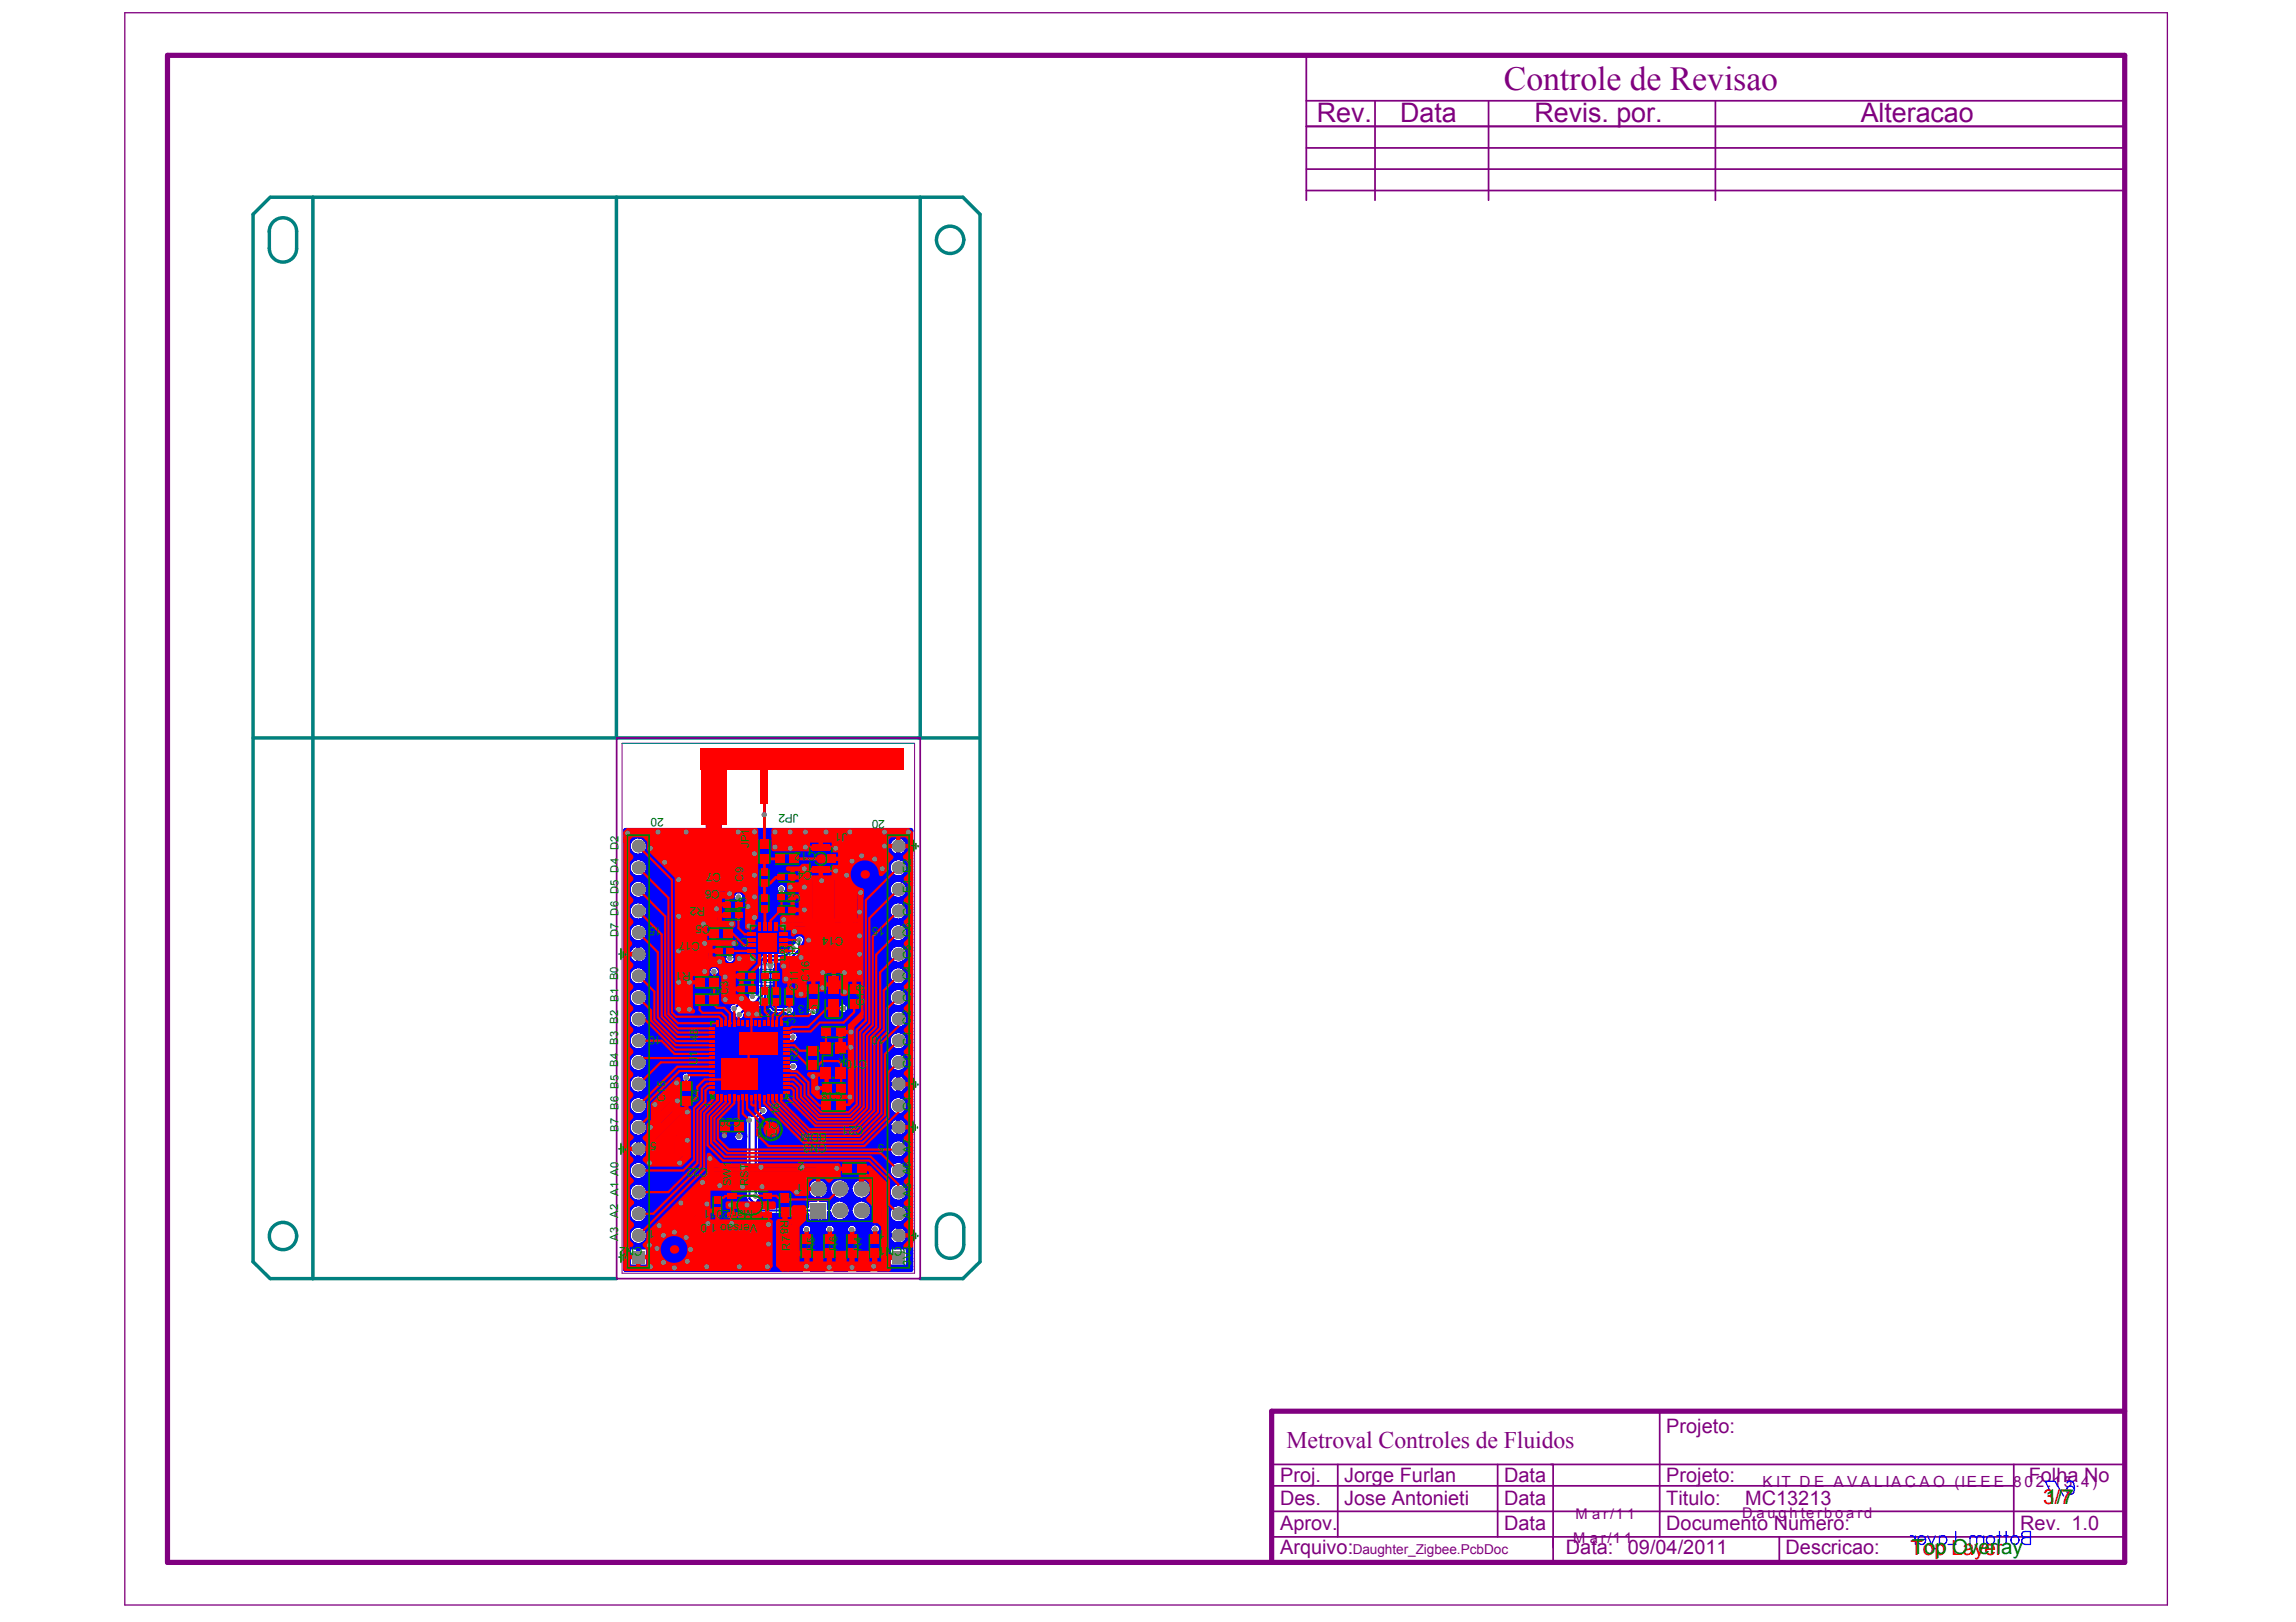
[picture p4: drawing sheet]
<svg xmlns="http://www.w3.org/2000/svg" width="297mm" height="210mm" viewBox="0 0 297 210" stroke-linecap="round" stroke-linejoin="round" font-family="sans-serif">
<defs><g id="words">
<text font-size="4.4" fill="#800080" x="194.6" y="11.6">Controle de Revisao</text>
<g font-size="3.5" fill="#800080">
<text x="170.4" y="15.8">Rev.</text>
<text x="181.1" y="15.8">Data</text>
<text x="198.5" y="15.8">Revis. por.</text>
<text x="240.7" y="15.8">Alteracao</text>
</g>
<text font-size="3.1" fill="#800080" x="166.5" y="187.3">Metroval Controles de Fluidos</text>
<g font-size="2.7" fill="#f00">
<text x="264.3" y="194.7">3/7</text>
<text x="247.2" y="201.3">Top Layer</text>
</g>
<g font-size="2.7" fill="#008000">
<text x="264.6" y="194.7">1/7</text>
<text x="247.3" y="201">Top Overlay</text>
</g>
<g font-size="2.6" fill="#800080">
<text x="215.6" y="185.4">Projeto:</text>
<text x="165.6" y="191.7">Proj.</text>
<text x="173.9" y="191.7">Jorge Furlan</text>
<text x="194.6" y="191.7">Data</text>
<text x="215.6" y="191.7">Projeto:</text>
<text x="262.5" y="191.7">Folha No</text>
<text x="165.6" y="194.7">Des.</text>
<text x="173.9" y="194.7">Jose Antonieti</text>
<text x="194.6" y="194.7">Data</text>
<text x="215.6" y="194.7">Titulo:</text>
<text x="225.8" y="194.7">MC13213</text>
<text x="165.6" y="198">Aprov.</text>
<text x="165.6" y="201.1">Arquivo:</text>
<text x="194.6" y="198">Data</text>
<text x="202.6" y="201.1">Data:</text>
<text x="210.6" y="201.1">09/04/2011</text>
<text x="215.6" y="198">Documento Numero:</text>
<text x="231" y="201.1">Descricao:</text>
<text x="261.4" y="198">Rev. 1.0</text>
</g>
<g font-size="2" fill="#800080">
<text x="228" y="192.5">K IT D E A V A L IA C A O (IE E E 8</text>
<text x="261.9" y="192.4">0</text>
<text x="263.4" y="192.4">2 .1</text>
<text x="267" y="192.4">5 .4 )</text>
</g>
<g font-size="1.9" fill="#800080">
<text x="203.8" y="196.6">M a r/1</text>
<text x="210.4" y="196.6">1</text>
<text x="225.4" y="196.5">D a u g h te rb o a rd</text>
<text x="203.5" y="199.7">M a r/1</text>
<text x="210.1" y="199.6">1</text>
</g>
<text font-size="1.8" fill="#800080" x="175" y="201.2">Daughter_Zigbee.PcbDoc</text>
<g font-size="1.5" fill="#008000">
<text x="85.9" y="105.9" transform="rotate(-180 85.9 105.9)">20</text>
<text x="103.3" y="105.4" transform="rotate(-180 103.3 105.4)">JP2</text>
<text x="109.6" y="107.8" transform="rotate(-180 109.6 107.8)">J1</text>
<text x="114.5" y="106.1" transform="rotate(-180 114.5 106.1)">20</text>
<text x="92.2" y="113" transform="rotate(-180 92.2 113)">7</text>
<text x="93.3" y="113" transform="rotate(-180 93.3 113)">C</text>
<text x="96.2" y="113" transform="rotate(-90 96.2 113)">9</text>
<text x="96.9" y="109.8" transform="rotate(-90 96.9 109.8)">J</text>
<text x="96.9" y="109" transform="rotate(-90 96.9 109)">P</text>
<text x="96.9" y="108" transform="rotate(-90 96.9 108)">1</text>
<text x="103.7" y="110.2" transform="rotate(-180 103.7 110.2)">2</text>
<text x="104" y="112.7" transform="rotate(-180 104 112.7)">4</text>
<text x="104.5" y="110.2" transform="rotate(-180 104.5 110.2)">1</text>
<text x="105.1" y="112.7" transform="rotate(-180 105.1 112.7)">C</text>
<text x="105.6" y="110.2" transform="rotate(-180 105.6 110.2)">C</text>
<text x="84.8" y="120" transform="rotate(-180 84.8 120)">5</text>
<text x="85.6" y="120" transform="rotate(-180 85.6 120)">1</text>
<text x="90.1" y="117.4" transform="rotate(-180 90.1 117.4)">2</text>
<text x="90.8" y="119.7" transform="rotate(-180 90.8 119.7)">5</text>
<text x="91.2" y="117.4" transform="rotate(-180 91.2 117.4)">R</text>
<text x="91.9" y="119.7" transform="rotate(-180 91.9 119.7)">C</text>
<text x="92" y="115.2" transform="rotate(-180 92 115.2)">6</text>
<text x="93.1" y="115.2" transform="rotate(-180 93.1 115.2)">C</text>
<text x="96.2" y="114.1" transform="rotate(-90 96.2 114.1)">C</text>
<text x="96.6" y="117.7" transform="rotate(-90 96.6 117.7)">L</text>
<text x="96.6" y="116.8" transform="rotate(-90 96.6 116.8)">3</text>
<text x="102.5" y="115.7" transform="rotate(-180 102.5 115.7)">2</text>
<text x="103.6" y="115.7" transform="rotate(-180 103.6 115.7)">C</text>
<text x="113.7" y="120" transform="rotate(-180 113.7 120)">5</text>
<text x="114.5" y="120" transform="rotate(-180 114.5 120)">1</text>
<text x="117.9" y="115.6" transform="rotate(-90 117.9 115.6)">E1 E2</text>
<text x="80" y="121.3" transform="rotate(-90 80 121.3)">D7 D6 D5 D4 D2</text>
<text x="88.3" y="125.8" transform="rotate(-180 88.3 125.8)">1</text>
<text x="88.6" y="121.9" transform="rotate(-180 88.6 121.9)">7</text>
<text x="89.4" y="125.8" transform="rotate(-180 89.4 125.8)">R</text>
<text x="89.5" y="121.9" transform="rotate(-180 89.5 121.9)">1</text>
<text x="90.6" y="121.9" transform="rotate(-180 90.6 121.9)">C</text>
<text x="95.8" y="121.3" transform="rotate(-180 95.8 121.3)">1</text>
<text x="96.9" y="121.3" transform="rotate(-180 96.9 121.3)">C</text>
<text x="101.7" y="122.4" transform="rotate(-180 101.7 122.4)">8</text>
<text x="102.8" y="122.4" transform="rotate(-180 102.8 122.4)">C</text>
<text x="103.5" y="123.5" transform="rotate(-90 103.5 123.5)">U2</text>
<text x="104.7" y="125.9" transform="rotate(-90 104.7 125.9)">1</text>
<text x="104.7" y="125.1" transform="rotate(-90 104.7 125.1)">6</text>
<text x="107.2" y="121.3" transform="rotate(-180 107.2 121.3)">4</text>
<text x="108" y="121.3" transform="rotate(-180 108 121.3)">1</text>
<text x="109.1" y="121.3" transform="rotate(-180 109.1 121.3)">C</text>
<text x="92.5" y="127.7" transform="rotate(-180 92.5 127.7)">7</text>
<text x="93.4" y="127.7" transform="rotate(-180 93.4 127.7)">4</text>
<text x="94.2" y="128.8" transform="rotate(-90 94.2 128.8)">C</text>
<text x="94.2" y="127.7" transform="rotate(-90 94.2 127.7)">3</text>
<text x="98.2" y="131.6">L2</text>
<text x="100.1" y="131.5">L1</text>
<text x="102.9" y="131.7" transform="rotate(-90 102.9 131.7)">2</text>
<text x="103.2" y="128.2" transform="rotate(-90 103.2 128.2)">C</text>
<text x="103.2" y="127.1" transform="rotate(-90 103.2 127.1)">1</text>
<text x="103.2" y="126.3" transform="rotate(-90 103.2 126.3)">1</text>
<text x="104.1" y="130" transform="rotate(-180 104.1 130)">3</text>
<text x="104.7" y="127" transform="rotate(-90 104.7 127)">C</text>
<text x="104.9" y="130" transform="rotate(-180 104.9 130)">1</text>
<text x="106" y="130" transform="rotate(-180 106 130)">C</text>
<text x="111.8" y="130.2" transform="rotate(-90 111.8 130.2)">C</text>
<text x="111.8" y="129.1" transform="rotate(-90 111.8 129.1)">1</text>
<text x="111.8" y="128.3" transform="rotate(-90 111.8 128.3)">9</text>
<text x="84.7" y="134" transform="rotate(-180 84.7 134)">0</text>
<text x="85.6" y="134" transform="rotate(-180 85.6 134)">1</text>
<text x="90.2" y="137.9" transform="rotate(-90 90.2 137.9)">U</text>
<text x="90.2" y="136.8" transform="rotate(-90 90.2 136.8)">1</text>
<text x="90.3" y="134.7" transform="rotate(-90 90.3 134.7)">4</text>
<text x="90.3" y="133.9" transform="rotate(-90 90.3 133.9)">8</text>
<text x="102.9" y="132.5" transform="rotate(-90 102.9 132.5)">3</text>
<text x="103.2" y="137.5" transform="rotate(-90 103.2 137.5)">R</text>
<text x="103.2" y="136.4" transform="rotate(-90 103.2 136.4)">3</text>
<text x="109.6" y="137.8" transform="rotate(-90 109.6 137.8)">X</text>
<text x="109.6" y="136.8" transform="rotate(-90 109.6 136.8)">1</text>
<text x="110.3" y="137.2" transform="rotate(-180 110.3 137.2)">0</text>
<text x="111.1" y="137.2" transform="rotate(-180 111.1 137.2)">1</text>
<text x="112.2" y="137.2" transform="rotate(-180 112.2 137.2)">C</text>
<text x="113.6" y="134" transform="rotate(-180 113.6 134)">0</text>
<text x="114.5" y="134" transform="rotate(-180 114.5 134)">1</text>
<text x="80" y="138" transform="rotate(-90 80 138)">B4 B3 B2 B1 B0</text>
<text x="86.1" y="142.6" transform="rotate(-90 86.1 142.6)">C</text>
<text x="86.1" y="141.5" transform="rotate(-90 86.1 141.5)">1</text>
<text x="86.1" y="140.7" transform="rotate(-90 86.1 140.7)">5</text>
<text x="90.4" y="142.6" transform="rotate(-90 90.4 142.6)">6</text>
<text x="90.4" y="141.8" transform="rotate(-90 90.4 141.8)">4</text>
<text x="92.2" y="143.4" transform="rotate(-90 92.2 143.4)">1</text>
<text x="100.9" y="143.5" transform="rotate(-90 100.9 143.5)">6</text>
<text x="102.7" y="143.1" transform="rotate(-90 102.7 143.1)">1</text>
<text x="102.7" y="142.3" transform="rotate(-90 102.7 142.3)">7</text>
<text x="107.1" y="141.3" transform="rotate(-180 107.1 141.3)">8</text>
<text x="107.9" y="141.3" transform="rotate(-180 107.9 141.3)">1</text>
<text x="109" y="141.3" transform="rotate(-180 109 141.3)">C</text>
<text x="117.9" y="143.7" transform="rotate(-90 117.9 143.7)">G1</text>
<text x="117.9" y="138.2" transform="rotate(-90 117.9 138.2)">C0 C1 C2 C3 C4 C5 C6 C7</text>
<text x="80" y="146.4" transform="rotate(-90 80 146.4)">B7 B6 B5</text>
<text x="85" y="147.8" transform="rotate(-180 85 147.8)">5</text>
<text x="93.9" y="144.7" transform="rotate(-180 93.9 144.7)">0</text>
<text x="94.7" y="144.7" transform="rotate(-180 94.7 144.7)">2</text>
<text x="95.8" y="144.7" transform="rotate(-180 95.8 144.7)">C</text>
<text x="98.7" y="146.2" transform="rotate(-180 98.7 146.2)">1</text>
<text x="98.9" y="145" transform="rotate(-180 98.9 145)">K</text>
<text x="99.6" y="146.2" transform="rotate(-180 99.6 146.2)">T</text>
<text x="99.7" y="145" transform="rotate(-180 99.7 145)">L</text>
<text x="100.6" y="146.2" transform="rotate(-180 100.6 146.2)">P</text>
<text x="100.8" y="145" transform="rotate(-180 100.8 145)">C</text>
<text x="100.9" y="144.3" transform="rotate(-90 100.9 144.3)">1</text>
<text x="104.8" y="148" transform="rotate(-180 104.8 148)">3</text>
<text x="104.9" y="146.6" transform="rotate(-180 104.9 146.6)">M</text>
<text x="105.9" y="148" transform="rotate(-180 105.9 148)">N</text>
<text x="106" y="146.6" transform="rotate(-180 106 146.6)">D</text>
<text x="107" y="146.6" transform="rotate(-180 107 146.6)">B</text>
<text x="107" y="148" transform="rotate(-180 107 148)">C</text>
<text x="109.8" y="145.7" transform="rotate(-180 109.8 145.7)">1</text>
<text x="110.6" y="145.7" transform="rotate(-180 110.6 145.7)">2</text>
<text x="111.7" y="145.7" transform="rotate(-180 111.7 145.7)">C</text>
<text x="114.4" y="148" transform="rotate(-180 114.4 148)">5</text>
<text x="117.9" y="149.2" transform="rotate(-90 117.9 149.2)">A7</text>
<text x="80" y="154.8" transform="rotate(-90 80 154.8)">A1 A0</text>
<text x="89.7" y="151.2" transform="rotate(-180 89.7 151.2)">2</text>
<text x="90.5" y="151.2" transform="rotate(-180 90.5 151.2)">2</text>
<text x="91.6" y="151.2" transform="rotate(-180 91.6 151.2)">C</text>
<text x="94.6" y="153.5" transform="rotate(-90 94.6 153.5)">S</text>
<text x="94.6" y="152.5" transform="rotate(-90 94.6 152.5)">W</text>
<text x="94.6" y="151.1" transform="rotate(-90 94.6 151.1)">1</text>
<text x="96.8" y="153.5" transform="rotate(-90 96.8 153.5)">R</text>
<text x="96.8" y="152.4" transform="rotate(-90 96.8 152.4)">S</text>
<text x="96.8" y="151.4" transform="rotate(-90 96.8 151.4)">T</text>
<text x="103.9" y="153.3" transform="rotate(-180 103.9 153.3)">1</text>
<text x="104" y="150.4" transform="rotate(-180 104 150.4)">2</text>
<text x="117.9" y="154.9" transform="rotate(-90 117.9 154.9)">A5 A6</text>
<text x="80" y="160.5" transform="rotate(-90 80 160.5)">A3</text>
<text x="80" y="157.6" transform="rotate(-90 80 157.6)">A2</text>
<text x="81" y="161.3" transform="rotate(-180 81 161.3)">2</text>
<text x="83.1" y="161.3" transform="rotate(-180 83.1 161.3)">CN</text>
<text x="84.8" y="159.1" transform="rotate(-180 84.8 159.1)">1</text>
<text x="91.9" y="156.5" transform="rotate(-180 91.9 156.5)">1</text>
<text x="91.9" y="158.4" transform="rotate(-180 91.9 158.4)">.0</text>
<text x="92.7" y="156.5" transform="rotate(-180 92.7 156.5)">1</text>
<text x="92.8" y="158.4" transform="rotate(-180 92.8 158.4)">1</text>
<text x="93.5" y="156.5" transform="rotate(-180 93.5 156.5)">0</text>
<text x="94" y="158.4" transform="rotate(-180 94 158.4)">o</text>
<text x="94.4" y="156.5" transform="rotate(-180 94.4 156.5)">2</text>
<text x="95.3" y="156.5" transform="rotate(-180 95.3 156.5)">r/</text>
<text x="96.2" y="158.4" transform="rotate(-180 96.2 158.4)">rsa</text>
<text x="96.2" y="156.5" transform="rotate(-180 96.2 156.5)">a</text>
<text x="97" y="158.4" transform="rotate(-180 97 158.4)">e</text>
<text x="97.4" y="156.5" transform="rotate(-180 97.4 156.5)">M</text>
<text x="98" y="158.4" transform="rotate(-180 98 158.4)">V</text>
<text x="101" y="157.9" transform="rotate(90 101 157.9)">R</text>
<text x="101" y="159" transform="rotate(90 101 159)">8</text>
<text x="102.2" y="161.9" transform="rotate(-90 102.2 161.9)">R</text>
<text x="102.2" y="160.8" transform="rotate(-90 102.2 160.8)">7</text>
<text x="105.4" y="161.9" transform="rotate(-90 105.4 161.9)">R</text>
<text x="105.4" y="160.8" transform="rotate(-90 105.4 160.8)">5</text>
<text x="108.4" y="161.8" transform="rotate(-90 108.4 161.8)">R</text>
<text x="108.4" y="160.7" transform="rotate(-90 108.4 160.7)">6</text>
<text x="111.5" y="161.9" transform="rotate(-90 111.5 161.9)">R</text>
<text x="111.5" y="160.8" transform="rotate(-90 111.5 160.8)">4</text>
<text x="114.6" y="159.2" transform="rotate(-180 114.6 159.2)">1</text>
<text x="114.6" y="161.3" transform="rotate(-180 114.6 161.3)">1</text>
<text x="116.8" y="161.3" transform="rotate(-180 116.8 161.3)">CN</text>
<text x="117.9" y="157.8" transform="rotate(-90 117.9 157.8)">A4</text>
<text x="117.9" y="163.8" transform="rotate(-90 117.9 163.8)">3V3</text>
</g>
</g></defs>
<path d="M80.5 96.2h37.8v68.6h-37.8z" fill="none" stroke="#800080" stroke-width=".13"/>
<g fill="none" stroke="#000" stroke-width=".13">
<path d="M93.6 116.5h2.4v1.1h-2.4zM93.6 117.9h2.4v1.1h-2.4zM98.2 108.7h1.4v3h-1.4zM98.3 115.7h1.2v2.4h-1.2zM98.3 112.3h1.2v2.5h-1.2zM100.3 110.4h3.1v1.4h-3.1zM100.6 113h2.4v1.1h-2.4zM100.6 115.5h2.4v1.1h-2.4zM100.6 117.2h2.4v1.1h-2.4zM92.5 122.5h2.4v1.1h-2.4zM95.4 125.8h2.5v1h-2.5zM95.4 127.4h2.5v1.1h-2.5z"/>
<path d="M98.4 127.7h1.1v2.5h-1.1zM98.4 125.8h2.5v1h-2.5zM99.8 127.7h1.1v2.5h-1.1zM101.6 127.7h1.1v2.5h-1.1zM106.8 126.3l.2-.2h1.7l.3 .3v5.1l-.3 .3h-1.7l-.2-.2zM92.3 154.7h1v2.5h-1z"/>
</g>
<g fill="none" stroke="#008000" stroke-width=".13">
<path d="M94.2 116.7h1.2v.7h-1.2zM94.2 118.1h1.2v.7h-1.2zM94.5 116.7v.7M94.5 118.1v.7M95.1 116.7v.7M95.1 118.1v.7M98.1 119.3h.1M98.1 119.3h.4v1l-.2 .2-.2-.2zM98.4 109.3v1.8h1v-1.8h-1M98.4 110.7h1M98.4 109.7h1M98.6 113h.6v1.2h-.6z"/>
<path d="M98.6 116.3h.6v1.2h-.6zM98.6 117.2h.6M98.6 116.6h.6M98.6 113.2h.6M98.6 113.9h.6M98.8 119.3h.1M98.8 119.3v1l.2 .2 .2-.2v-1M98.8 119.3h.4M99.2 119.3h.1M99.5 119.3h.1M99.5 119.3h.3v1l-.1 .2-.2-.2zM100.2 119.3h.1"/>
<path d="M100.2 119.3h.3v1l-.1 .2-.2-.2zM100.9 111.6v-1h1.9v1.1h-1.9M101.2 113.2h1.2v.7h-1.2zM101.2 115.8h1.2v.6h-1.2zM101.2 117.4h1.2v.7h-1.2zM101.3 110.6v1M101.5 113.2v.7M101.5 115.8v.6M101.5 117.4v.7M102.1 113.2v.7M102.1 115.8v.6M102.1 117.4v.7"/>
<path d="M102.3 110.6v1M90.5 128.8h1.9v1.1h-1.9v-1M91 126.6v1.1M91 128.9v1M91.9 128.9v1M92 126.6v1.1M92.3 120.3h1.9v1.1h-1.9v-1.1M92.4 126.6h-1.9v1.1h1.9v-1.1M92.8 120.3v1.1M93.1 122.8h1.2v.6h-1.2zM93.4 122.8v.6M93.8 120.3v1.1"/>
<path d="M94 122.8v.6M96 126h1.2v.6h-1.2zM96 127.7h1.2v.6h-1.2zM96.3 126v.6M96.3 127.7v.6M96.7 123.3h.1M96.7 121.1h.1M96.7 121.9h.1M96.7 122.6h.1M96.7 122.2h.1M96.7 121.1v-.3h.9l.2 .2-.2 .2M96.7 121.5h.9l.2 .2-.2 .2h-.9z"/>
<path d="M96.7 122.2h.9l.2 .2-.2 .2h-.9M96.7 122.9h.9l.2 .2-.2 .2h-.9zM96.7 122.2v.4M96.7 121.1h.9M97 126v.6M97 127.7v.6M98.1 120.8h2.4v2.4h-2.4zM98.1 123.6l.2-.1 .2 .2v.9h-.4zM98.5 124.6h.1M98.6 128.6h.7M98.6 129.3h.7M98.6 128.4h.7v1.2h-.7z"/>
<path d="M98.8 123.6h.3v.1v.9h-.3zM99.1 126h1.2v.6h-1.2zM99.1 124.6h.1M99.4 126v.6M99.5 124.6h.1M99.5 124.6v-.9l.2-.2 .1 .2v.9M99.5 124.6h.3M99.8 124.6h.1M100 126v.6M100 128.6h.7M100 129.3h.7M100 128.4h.7v1.2h-.7z"/>
<path d="M100.5 124.6h.1M100.5 123.7v.9M100.5 123.7l-.1-.2-.2 .2v.9h.3M100.9 120.8h1.1v.4h-.9l-.2-.2zM100.9 122.2l1.1-.1v.4h-.9l-.2-.2zM100.9 122.9l1.1-.1v.4h-.9l-.2-.2zM101.1 121.8h.9M101.8 128.6h.7M101.8 129.3h.7M101.8 128.4h.7v1.2h-.7zM102 121.8h.1M102 120.8h.1"/>
<path d="M102 121.5h.1M102 122.1h.1M102 122.8h.1M102 121.5h-1.1v.2l.2 .2M102 121.5v.3M104.6 137.8v-1.8h1.1v1.8h-1.1M104.6 137.4h1.1M104.6 136.4h1.1M104.7 129.4h1M104.7 128.5h1M105.7 129.9h-1v-1.9h1v1.9M106.9 127.1h1.9v3.7h-1.9z"/>
<path d="M106.9 133h1.9v1.1h-1.9v-1M107.2 127.1v1.1h1.3v-1.1M107.2 130.8v-1h1.3v1M107.4 133.1v1M108.3 133.1v1M110 129.4h1M110 128.5h1M111 129.9h-1v-1.9h1.1v1.9M88.3 142h1M88.3 141h1M89.3 140.6h-1v1.9h1v-1.9M92.5 155.4h.6v1.2h-.6z"/>
<path d="M92.5 155.7h.6M92.5 156.3h.6M93.8 145.2h1.8v1.1h-1.8zM94.2 145.2v1.1M95.2 145.2v1.1M101 156.5h1.1M101 155.5h1.1M102.1 156.9h-1.1v-1.9h1.1v1.9M106.9 142.5h1.9v1.1h-1.9v-1M107.4 140.3v1.1M107.4 142.6v1M108.3 142.6v1"/>
<path d="M108.4 140.3v1.1M108.8 140.3h-1.9v1.1h1.9v-1.1M110 150.7v1M111 150.7v1M111.5 150.7h-1.9v1h1.9v-1M103.8 161.8h1.1M103.8 160.8h1.1M104.9 162.2h-1.1v-1.9h1.1v1.9M106.8 161.8h1M106.8 160.8h1M107.8 162.2h-1v-1.9h1v1.9M109.7 161.8h1.1"/>
<path d="M109.7 160.8h1.1M110.8 162.2h-1.1v-1.9h1.1v1.9M112.7 161.8h1M112.7 160.8h1M113.7 162.2h-1v-1.9h1v1.9"/>
</g>
<g fill="none" stroke="#008080" stroke-width=".13">
<path d="M80.5 96.2h37.8M91.4 119.7h3.8v2.2h-3.8zM93.4 116.2h2.8v3.1h-2.8zM93.4 117.6h2.8M93.4 117.9h2.8M96.4 119.1h5.8v5.8h-5.8zM98.1 112.1h1.6v2.8h-1.6zM98.1 115.5h1.6v2.8h-1.6zM100.4 112.7h2.8v1.7h-2.8zM100.4 115.2h2.8v3.4h-2.8zM100.4 116.9h2.8M87.7 139.6h2.2v3.8h-2.2z"/>
<path d="M89.6 128.2h3.8v-2.2h-3.8v4.5h3.7v-2.2h-3.7M92.3 122.2h2.8v1.7h-2.8zM95.3 125.4h2.8v3.4h-2.8zM95.3 127.1h2.8M98.1 127.5h3.1v2.8h-3.1zM98.3 125.4h2.8v1.7h-2.8zM99.5 127.5v2.8M99.8 127.5v2.8M101.3 127.5h1.7v2.8h-1.7zM104 135h2.2v3.8h-2.2zM104.1 127.1h2.2v3.7h-2.2zM106 132.5h3.7v2.2h-3.7z"/>
<path d="M109.4 127.1h2.2v3.7h-2.2zM92 154.6h1.7v2.8h-1.7zM92.8 144.6h3.8v2.3h-3.8zM100.4 154.1h2.3v3.8h-2.3zM103.2 159.4h2.3v3.8h-2.3zM106 142h3.8v-2.3h-3.8v4.5h3.7v-2.2h-3.7M106.2 159.4h2.2v3.8h-2.2zM108.6 150.1h3.8v2.2h-3.8zM109.1 159.4h2.2v3.8h-2.2zM112.1 159.4h2.2v3.8h-2.2z"/>
</g>
<g fill="none" stroke="#008080" stroke-width=".45">
<path d="M35 25.5l-2.3 2.2v135.6l2.3 2.2h44.7M35 25.5h89.6l2.2 2.2v135.6l-2.2 2.2h-5.5M35.4 28.7a1.77 1.77 0 0 1 1.9-.4 1.77 1.77 0 0 1 1.1 1.6v2.3a1.77 1.77 0 0 1-1.8 1.7 1.77 1.77 0 0 1-1.8-1.7l.1-2.7zM40.5 25.5v140M79.7 25.5v70M119.1 25.5v70M32.7 95.5h93.9M121.7 157.6a1.77 1.77 0 0 1 1.9-.4 1.77 1.77 0 0 1 1.1 1.7v2.2a1.77 1.77 0 0 1-1.8 1.7 1.77 1.77 0 0 1-1.7-1.7v-2.7z"/>
<circle cx="122.9" cy="31" r="1.76"/>
<circle cx="36.6" cy="160" r="1.76"/>
</g>
<path d="M79.7 95.5h39.4" fill="none" stroke="#008080" stroke-width=".22"/>
<g fill="none" stroke="#800080" stroke-width=".22">
<path d="M169 7.2v18.7M169 19.1h105.9M169 16.4h105.9M169 16.3h105.9M169 13h105.9M177.9 13v12.9M192.6 13v12.9M221.9 13v12.9M169 24.7h105.9M169 21.9h105.9M79.8 95.5h39.3v70h-39.3zM164.5 195.6h110.4"/>
<path d="M164.5 192.3h96M164.5 189.5h110.4M164.5 198.9h110.4M173.1 189.5v9.4M193.8 189.5v9.4M200.9 189.5v12.7M214.7 182.6v16.3M230.2 198.9v3.3M260.5 189.5v9.4"/>
</g>
<path d="M16.1 1.6h264.3v206.1h-264.3z" fill="none" stroke="#800080" stroke-width=".17"/>
<path d="M21.7 7.2h253.2v195h-253.2zM274.9 182.6h-110.4v19.6" fill="none" stroke="#800080" stroke-width=".67"/>
<path d="M90.7 96.8h26.2v2.8h-26.2z" fill="#00f"/>
<g fill="none" stroke="#00f" stroke-width=".56">
<path d="M80.9 119.1h1.4M80.9 119.5h1.3M80.9 119.8h.8M80.9 116.7h1.3M80.9 117h.8M80.9 117.4h.5M80.9 117.7h.4M80.9 118.1h.4M80.9 114.6h.5M80.9 114.9h.4M80.9 115.3h.4M80.9 115.6h.5"/>
<path d="M80.9 116h.8M80.9 113.2h.8M80.9 113.5h1.4M80.9 112.1h.4M80.9 112.5h.4M80.9 112.8h.5M80.9 110.1h.5M80.9 110.7h1.4M80.9 110.4h.8M80.9 111.1h1.3M80.9 111.5h.8M80.9 108.3h1.3"/>
<path d="M80.9 108.7h.8M80.9 109h.5M80.9 116.3h1.4M80.9 118.8h.8M80.9 118.4h.5M80.9 113.9h1.3M80.9 114.2h.8M80.9 109.3h.4M80.9 109.7h.4M80.9 111.8h.5M80.9 107.9h37M80.9 107.6h37"/>
<path d="M81.2 107.4v56.9M81.6 107.4v1.3M81.6 110.3v1.2M81.6 113.1v1.2M81.6 115.9v1.2M81.6 118.7v1.2M81.9 107.4v1M81.9 110.6v.6M81.9 113.4v.6M81.9 116.2v.6M81.9 119v.6M82.3 107.4v.9"/>
<path d="M82.3 110.7v.4M82.3 113.5v.4M82.3 116.3v.4M82.3 119.1v.4M82.6 107.4v.8M82.6 110.8v.2M82.6 113.5v.3M82.6 116.3v.3M82.6 119.1v.3M82.8 119.1h33.2M82.8 113.5h33.2M82.8 110.7h33.2"/>
<path d="M82.8 116.3h12M82.9 119.5h33M82.9 116.7h12.2M82.9 111.1h33M82.9 108.3h33M82.9 113.9h33M83 107.4v.9M83 110.7v.4M83 113.5v.4M83 116.3v.4M83 119.1v.4M83.3 107.4v1.1"/>
<path d="M83.3 110.5v.8M83.3 113.3v.8M83.3 116.1v.8M83.3 118.9v.8M83.5 119.8h31.8M83.5 117h31.8M83.5 116h11.3M83.5 113.2h31.8M83.5 110.4h31.8M83.5 111.5h31.8M83.5 108.7h31.8M83.5 118.8h31.8"/>
<path d="M83.5 114.2h31.8M83.7 107.4v1.5M83.7 110.1v1.6M83.7 112.9v1.6M83.7 115.7v1.6M83.7 118.5v1.6M83.7 115.6h11.2M83.7 112.8h31.4M83.7 110.1h31.4M83.7 118.4h31.4M83.7 117.4h31.3M83.7 109h31.3"/>
<path d="M83.7 111.8h31.3M83.8 117.7h31.2M83.8 118.1h31.2M83.8 114.9h16.6M83.8 115.3h16.6M83.8 112.1h31.2M83.8 112.5h31.2M83.8 109.3h31.2M83.8 109.7h31.2M84 107.4v56.9M84.4 107.4v56.9M84.7 107.4v56.9"/>
<path d="M85.1 107.4v56.9M85.4 107.4v56.9M85.8 107.4v56.9M86.1 107.4v56.9M86.5 107.4v56.9M86.8 107.4v56.9M87.2 107.4v56.9M87.5 107.4v56.9M87.9 107.4v56.9M88.2 107.4v31.5M88.6 107.4v31.3M88.9 107.4v31.3"/>
<path d="M89.3 107.4v31.4M89.6 107.4v56.9M90 107.4v56.9M90.3 107.4v56.9M90.7 107.4v56.9M91 107.4v56.9M91.4 107.4v56.9M91.5 105.9h.1v1.7M91.7 107.4v17.9M91.7 104.9h.2v3M92.1 107.4v17.6M92.2 104.7l.1 3.6"/>
<path d="M92.4 107.4v17.6M92.5 105.2h.1v2.7M92.8 104.5h.1M92.8 107.4v17.7h5.1M93 105.2h.1v20.4M93.2 105h-.2v2.6M93.5 107.4v56.9M93.8 107.4v16.1M94.2 107.4v15.9M94.5 107.4v15.9M94.9 107.4v8.3M94.9 116.5v6.9"/>
<path d="M95.3 107.4v8M95.3 116.8v12.7M95.6 107.4v7.9M95.6 116.9v12.4M95.9 107.4v8M95.9 116.8v12.5M96.1 116.7h19.8M96.2 115.6h4.4M96.3 107.4v8.5M96.3 116.3v13M96.3 116.3h19.7M96.3 116h19"/>
<path d="M96.7 107.4v21.3M97 107.4v20.9M97.3 107.4v20.8M97.7 107.4v20.9M98.1 107.4v16.5M98.4 107.4v16.2M98.7 107.4v15.9M99.1 107.4v15.8M99.5 107.4v15.8M99.8 107.4v15.8M100.1 107.4v15.8M100.5 107.4v7.2h-16.8"/>
<path d="M100.5 115.5v7.7M100.9 107.4v6.9M100.9 115.8v7.4M101.2 107.4v6.9M101.2 115.8v7.4M101.5 115.7v7.3h-17.8M101.5 107.4v7M101.6 115.6h13.5M101.7 114.6h13.3M101.8 115.3h13.2M101.9 114.9h13.1M101.9 107.4v15"/>
<path d="M102.3 107.4v14.6M102.6 107.4v14.5M102.9 107.4v13.6M103.3 107.4v13.5M103.7 107.4v13.5M104 107.4v13.8M104.3 107.4v48.7M104.7 107.4v22.9M105.1 107.4v22.8M105.4 107.4v22.8M105.7 107.4v23.1M106.1 107.4v45.1"/>
<path d="M106.5 107.4v45.2M106.8 107.4v45.4M107.1 107.4v45.9M107.5 107.4v45.6M107.9 107.4v45.3M108.2 107.4v45.1M108.5 107.4v22.6M108.9 107.4v22.4M109.3 107.4v22.3M109.6 107.4v22.5M109.9 107.4v45.9M110.3 107.4v45.6"/>
<path d="M110.7 107.4v45.3M111 107.4v45.1M111.3 107.4v45.1M111.7 107.4v45.1M112.1 107.4v45.2M112.4 107.4v45.4M112.7 107.4v45.9M113.1 107.4v50.9M113.5 107.4v50.9M113.8 107.4v51.2M114.1 107.4v56.9M114.5 107.4v56.9"/>
<path d="M114.9 107.4v56.9M115.2 107.4v1.3M115.2 110.3v1.2M115.2 113.1v1.2M115.2 115.9v1.2M115.2 118.7v1.2M115.2 109.5h2M115.5 107.4v1M115.5 110.6v.6M115.5 113.4v.6M115.5 116.2v.6M115.5 119v.6"/>
<path d="M115.9 107.4v.9M115.9 110.7v.4M115.9 113.5v.4M115.9 116.3v.4M115.9 119.1v.4M116.2 108.5v2M116.3 107.4v.8M116.3 110.8v.2M116.3 113.5v.3M116.3 116.3v.3M116.3 119.1v.3M116.4 119.1h1.5"/>
<path d="M116.4 113.5h1.5M116.4 110.7h1.5M116.4 116.3h1.5M116.6 119.5h1.3M116.6 116.7h1.3M116.6 111.1h1.3M116.6 108.3h1.3M116.6 113.9h1.3M116.6 107.4v.9M116.6 110.7v.4M116.6 113.5v.4M116.6 116.3v.4"/>
<path d="M116.6 119.1v.4M116.9 107.4v1.1M116.9 110.5v.8M116.9 113.3v.8M116.9 116.1v.8M116.9 118.9v.8M117.1 119.8h.8M117.1 117h.8M117.1 116h.8M117.1 113.2h.8M117.1 110.4h.8M117.1 111.5h.8"/>
<path d="M117.1 108.7h.8M117.1 118.8h.8M117.1 114.2h.8M117.3 107.4v1.5M117.3 110.1v1.6M117.3 112.9v1.6M117.3 115.7v1.6M117.3 118.5v1.6M117.3 115.6h.6M117.3 112.8h.6M117.3 110.1h.6M117.3 118.4h.6"/>
<path d="M117.4 117.4h.5M117.4 114.6h.5M117.4 109h.5M117.4 111.8h.5M117.5 117.7h.4M117.5 118.1h.4M117.5 114.9h.4M117.5 115.3h.4M117.5 112.1h.4M117.5 112.5h.4M117.5 109.3h.4M117.5 109.7h.4"/>
<path d="M117.7 107.4v56.9M80.9 130.3h1.4M80.9 128.2h.8M80.9 130h.8M80.9 139.1h1.3M80.9 139.4h.8M80.9 139.8h.5M80.9 138.4h.8M80.9 137h.5M80.9 137.3h.4M80.9 137.7h.4M80.9 138h.5"/>
<path d="M80.9 135.6h.8M80.9 135.9h1.4M80.9 134.5h.4M80.9 134.9h.4M80.9 135.2h.5M80.9 133.1h1.4M80.9 132.8h.8M80.9 133.5h1.3M80.9 133.8h.8M80.9 132.4h.5M80.9 130.7h1.3M80.9 131h.8"/>
<path d="M80.9 131.4h.5M80.9 127.9h1.3M80.9 128.6h.5M80.9 129.3h.4M80.9 128.9h.4M80.9 127.2h.8M80.9 125.8h.5M80.9 126.1h.4M80.9 126.8h.5M80.9 126.5h.4M80.9 123.3h.4M80.9 123.7h.4"/>
<path d="M80.9 124.7h1.4M80.9 124.4h.8M80.9 124h.5M80.9 121.6h.8M80.9 121.9h1.4M80.9 122.3h1.3M80.9 121.2h.5M80.9 122.6h.8M80.9 120.2h.5M80.9 136.3h1.3M80.9 136.6h.8M80.9 138.7h1.4"/>
<path d="M80.9 134.2h.5M80.9 125.1h1.3M80.9 125.4h.8M80.9 127.5h1.4M80.9 129.6h.5M80.9 132.1h.4M80.9 131.7h.4M80.9 120.5h.4M80.9 120.9h.4M80.9 123h.5M81.6 121.5v1.2M81.6 124.3v1.2"/>
<path d="M81.6 127.1v1.2M81.6 129.9v1.2M81.6 132.7v1.2M81.6 135.5v1.2M81.6 138.3v1.2M81.6 123.5h2M81.9 121.8v.6M81.9 124.6v.6M81.9 127.4v.6M81.9 130.2v.6M81.9 133v.6M81.9 135.8v.6"/>
<path d="M81.9 138.6v.6M82.3 121.9v.4M82.3 124.7v.4M82.3 127.5v.4M82.3 130.3v.4M82.3 133.1v.4M82.3 135.9v.4M82.3 138.7v.4M82.6 122.5v2M82.6 121.9v.3M82.6 124.7v.3M82.6 127.5v.3"/>
<path d="M82.6 130.3v.3M82.6 133.1v.3M82.6 135.9v.3M82.6 138.7v.3M82.8 130.3h11.4M82.8 135.9h33.2M82.8 133.1h33.2M82.8 124.7h11.3M82.8 121.9h19.9M82.8 138.7h5.7M82.8 127.5h15.1M82.9 139.1h5.2"/>
<path d="M82.9 133.5h19.5M82.9 130.7h11.3M82.9 127.9h15M82.9 122.3h19.1M82.9 136.3h33M82.9 125.1h9.1M83 121.9v.4M83 124.7v.4M83 127.5v.4M83 130.3v.4M83 133.1v.4M83 135.9v.4"/>
<path d="M83 138.7v.4M83.3 121.7v.8M83.3 124.5v.8M83.3 127.3v.8M83.3 130.1v.8M83.3 132.9v.8M83.3 135.7v.8M83.3 138.5v.8M83.5 128.2h13.6M83.5 130h10.9M83.5 139.4h4.5M83.5 138.4h18.4"/>
<path d="M83.5 135.6h31.8M83.5 132.8h31.8M83.5 133.8h18.4M83.5 131h10.9M83.5 127.2h14.4M83.5 124.4h10.2M83.5 121.6h19.1M83.5 136.6h31.8M83.5 125.4h8.2M83.7 121.3v1.6M83.7 124.1v1.6M83.7 126.9v1.6"/>
<path d="M83.7 129.7v1.6M83.7 132.5v1.6M83.7 135.3v1.6M83.7 138.1v1.6M83.7 138h18.1M83.7 135.2h31.4M83.7 132.4h31.4M83.7 126.8h14.2M83.7 124h10M83.7 121.2h19.1M83.7 129.6h11.4M83.7 139.8h4.4"/>
<path d="M83.7 137h31.3M83.7 131.4h11.2M83.7 128.6h13M83.7 125.8h7.9M83.7 120.2h31.3M83.7 134.2h18.1M83.8 137.3h18.5M83.8 137.7h18.1M83.8 134.5h18.1M83.8 134.9h18.4M83.8 129.3h12.9M83.8 128.9h12.8"/>
<path d="M83.8 126.1h7.9M83.8 126.5h8.4M83.8 123.3h10.3M83.8 123.7h9.9M83.8 132.1h31.2M83.8 131.7h11.2M83.8 120.5h31.2M83.8 120.9h19.5M88.2 139.9v24.4M89.1 138.7h13.2M89.5 139.1h26.4M89.5 139.8h25.5"/>
<path d="M89.6 139.4h25.7M91.7 126.1v38.2M92.1 126.5v37.8M92.4 126.5v37.8M92.6 126.5h5.3M92.8 126.4v37.9M93 126.1h4.9M93.1 125.4h4.8M93.1 125.9v38.4M93.1 125.8h4.8M93.8 124.5v39.8M94.2 124.7v39.6"/>
<path d="M94.5 124.8v5.1M94.5 131.1v33.2M94.7 124.7h3.2M94.8 123.3h3.8M94.9 124.7v5.1M94.9 131.3v15.5M94.9 131.3a.78 .78 0 0 0 .7 .8 .78 .78 0 0 0 .9-.8M95 129.7a.78 .78 0 0 0-.8 .8 .78 .78 0 0 0 .7 .8M95.1 123.7h3.2M95.1 124.4h2.8M95.2 124h2.8M95.2 129.5l-.3 .3"/>
<path d="M95.3 131.9v14.5M95.6 132.1v14.2M95.9 132v14.4M96.3 131.8v12.8M96.3 131.7h18.7M96.4 131.4l.4-.4h.9v12.9l-14.2 .1M96.4 131.4h5.3M96.7 131.2v13.1M96.8 131h2.8M97 131v13.2M97.3 131v13.3M97.6 128.2h.3"/>
<path d="M97.9 124.3v4.1M97.9 128.4a.78 .78 0 0 0-1-.1 .78 .78 0 0 0-.2 1h-1.1l-.4 .2M98.1 130.8v12.6M98.1 130.8l1-1v13.2M98.1 130.8l-.4 .1M98.2 130.7h1.1M98.4 130.5v12.5M98.6 130.3h.5M98.6 123.3l-.6 .7-.1 .3M98.7 130.1v12.9M98.9 130h.2M99.1 130.3l.2 .4"/>
<path d="M99.3 130.7l.4 .4M99.5 130.9v12.5M99.8 131.2v24.9M100.1 131.3v24.8M100.2 128.2h15.1M100.2 125.6v4.5h.1h1.3M100.2 127.9h15.7M100.2 128.6h14.8M100.2 129.3h14.8M100.2 128.9h14.8M100.2 127.2h15.1M100.2 125.8h14.8"/>
<path d="M100.2 126.1h14.8M100.2 126.8h14.9M100.2 126.5h14.8M100.2 127.5h15.8M100.2 129.6h14.9M100.3 125.4h15M100.4 125.1h15.5M100.4 124.8v.4l-.1 .3M100.5 124.9v5.2M100.5 131.3v24.8M100.9 124.9v5.2M100.9 131.3v24.8"/>
<path d="M101.2 124.9v5.2M101.2 131.3v24.8M101.5 124.9v5.2M101.5 131.3v24.8M101.6 130.1a.78 .78 0 0 1 1.1 .1 .78 .78 0 0 1 0 1.1 .78 .78 0 0 1-1.1 0h-1.5l-.4-.2M101.8 122.7l-.5 .5h-2.3l-.4 .1M101.9 124.9v5.1h-1.7M101.9 131.5v2.4M101.9 134.5v3.3M101.9 138.3v17.8M102.3 124.8v5.2M102.3 131.5v2"/>
<path d="M102.3 134.9v2.4M102.3 138.7v17.4M102.3 130h6.2M102.4 124.7h13.6M102.4 124.7l-.4 .1-1.6 .1M102.5 131.4h2M102.6 124.5v5.6M102.6 131.3v2.1M102.6 135v2.3M102.6 138.8v17.3M102.7 121.9a.78 .78 0 0 1 .8-1 .78 .78 0 0 1 .5 1.3M102.7 121.9a.78 .78 0 0 0-.9 .8l-18.3-.1"/>
<path d="M102.7 124.4h12.6M102.8 130.3h1.9M102.8 133.5h13.1M102.8 131h1.6M102.9 130.7h1.5M102.9 124.2v9.3M102.9 134.9v2.4h12.1M103 134.9h12M103.1 124h12M103.3 133.8h12M103.3 123.8v10.1M103.3 137.7h11.7"/>
<path d="M103.4 134.2h11.6M103.4 138h11.7M103.4 123.7h11.6M103.5 120.9h11.5M103.7 123.5v32.6M104 122.9l-.2 .4M104 122.3h11.9M104 122.6h11.3M104 123h11M104 122.1v34M104.1 121.2h11M104.1 121.9h11.9"/>
<path d="M104.2 121.6h11.1M104.7 131.6v21.4M105.1 131.7v21M105.4 131.7v20.8M105.6 130.3h2.7M105.7 131.4v21.1M105.8 131.4h9.2M105.9 130.7h2.4M105.9 131h2.6v21.5M108.9 131.2v21.3M109.3 131.2v21.4M109.6 131.1v21.7"/>
<path d="M109.7 130h5.6M109.7 131h5.6M109.8 130.7h6.1M109.9 130.3h6.1M115 134.5h-11.7v3.1M115 123.3h-11.2l-1.4 1.4M115.2 121.5v1.2M115.2 124.3v1.2M115.2 127.1v1.2M115.2 129.9v1.2M115.2 132.7v1.2M115.2 135.5v1.2"/>
<path d="M115.2 138.3v1.2M115.3 138.4h-12v17.7M115.5 121.8v.6M115.5 124.6v.6M115.5 127.4v.6M115.5 130.2v.6M115.5 133v.6M115.5 135.8v.6M115.5 138.6v.6M115.9 121.9v.4M115.9 124.7v.4M115.9 127.5v.4"/>
<path d="M115.9 130.3v.4M115.9 133.1v.4M115.9 135.9v.4M115.9 138.7v.4M116 138.7h-13.1v17.4M116.2 139.3v2M116.3 121.9v.3M116.3 124.7v.3M116.3 127.5v.3M116.3 130.3v.3M116.3 133.1v.3M116.3 135.9v.3"/>
<path d="M116.3 138.7v.3M116.4 130.3h1.5M116.4 135.9h1.5M116.4 133.1h1.5M116.4 124.7h1.5M116.4 121.9h1.5M116.4 138.7h1.5M116.4 127.5h1.5M116.6 139.1h1.3M116.6 133.5h1.3M116.6 130.7h1.3M116.6 127.9h1.3"/>
<path d="M116.6 122.3h1.3M116.6 136.3h1.3M116.6 125.1h1.3M116.6 121.9v.4M116.6 124.7v.4M116.6 127.5v.4M116.6 130.3v.4M116.6 133.1v.4M116.6 135.9v.4M116.6 138.7v.4M116.9 121.7v.8M116.9 124.5v.8"/>
<path d="M116.9 127.3v.8M116.9 130.1v.8M116.9 132.9v.8M116.9 135.7v.8M116.9 138.5v.8M117.1 128.2h.8M117.1 130h.8M117.1 139.4h.8M117.1 138.4h.8M117.1 135.6h.8M117.1 132.8h.8M117.1 133.8h.8"/>
<path d="M117.1 131h.8M117.1 127.2h.8M117.1 124.4h.8M117.1 121.6h.8M117.1 122.6h.8M117.1 136.6h.8M117.1 125.4h.8M117.3 121.3v1.6M117.3 124.1v1.6M117.3 126.9v1.6M117.3 129.7v1.6M117.3 132.5v1.6"/>
<path d="M117.3 135.3v1.6M117.3 138.1v1.6M117.3 138h.6M117.3 135.2h.6M117.3 132.4h.6M117.3 126.8h.6M117.3 124h.6M117.3 121.2h.6M117.3 129.6h.6M117.4 139.8h.5M117.4 137h.5M117.4 131.4h.5"/>
<path d="M117.4 128.6h.5M117.4 125.8h.5M117.4 120.2h.5M117.4 134.2h.5M117.4 123h.5M117.5 137.3h.4M117.5 137.7h.4M117.5 134.5h.4M117.5 134.9h.4M117.5 129.3h.4M117.5 128.9h.4M117.5 126.1h.4"/>
<path d="M117.5 126.5h.4M117.5 123.3h.4M117.5 123.7h.4M117.5 132.1h.4M117.5 131.7h.4M117.5 120.5h.4M117.5 120.9h.4M80.9 146.4h.5M80.9 157.3h.4M80.9 158h.8M80.9 157.6h.5M80.9 155.5h1.4"/>
<path d="M80.9 155.9h1.3M80.9 154.8h.5M80.9 153.1h1.3M80.9 153.4h.8M80.9 152.7h1.4M80.9 156.2h.8M80.9 147.5h1.3M80.9 147.8h.8M80.9 154.5h.4M80.9 159.4h.5M80.9 159.7h.4M80.9 156.9h.4"/>
<path d="M80.9 158.3h1.4M80.9 155.2h.8M80.9 153.8h.5M80.9 150.3h1.3M80.9 150.6h.8M80.9 151h.5M80.9 151.3h.4M80.9 151.7h.4M80.9 149.6h.8M80.9 148.2h.5M80.9 148.5h.4M80.9 148.9h.4"/>
<path d="M80.9 149.2h.5M80.9 147.1h1.4M80.9 146.8h.8M80.9 146.1h.4M80.9 145.7h.4M80.9 144h.8M80.9 144.3h1.4M80.9 144.7h1.3M80.9 145h.8M80.9 143.6h.5M80.9 141.5h1.4M80.9 141.9h1.3"/>
<path d="M80.9 142.2h.8M80.9 142.6h.5M80.9 140.5h.4M80.9 140.1h.4M80.9 152.4h.8M80.9 152h.5M80.9 154.1h.4M80.9 156.6h.5M80.9 158.7h1.3M80.9 159h.8M80.9 142.9h.4M80.9 143.3h.4"/>
<path d="M80.9 149.9h1.4M80.9 145.4h.5M80.9 141.2h.8M80.9 140.8h.5M81.6 141.1v1.2M81.6 143.9v1.2M81.6 146.7v1.2M81.6 149.5v1.2M81.6 152.3v1.2M81.6 155.1v1.2M81.6 157.9v1.2M81.6 148.7h2"/>
<path d="M81.9 141.4v.6M81.9 144.2v.6M81.9 147v.6M81.9 149.8v.6M81.9 152.6v.6M81.9 155.4v.6M81.9 158.2v.6M82.3 141.5v.4M82.3 144.3v.4M82.3 147.1v.4M82.3 149.9v.4M82.3 152.7v.4"/>
<path d="M82.3 155.5v.4M82.3 158.3v.4M82.6 147.7v2M82.6 141.5v.3M82.6 144.3v.3M82.6 147.1v.3M82.6 149.9v.3M82.6 152.7v.3M82.6 155.5v.3M82.6 158.3v.3M82.8 155.5h13.7M82.8 152.7h13.6"/>
<path d="M82.8 158.3h30.3M82.8 147.1h12M82.8 144.3h13.7M82.8 141.5h33.2M82.8 149.9h13.6M82.9 155.9h14M82.9 153.1h13.5M82.9 147.5h12M82.9 150.3h13.5M82.9 144.7h13.3M82.9 141.9h33M82.9 158.7h20.8"/>
<path d="M83 141.5v.4M83 144.3v.4M83 147.1v.4M83 149.9v.4M83 152.7v.4M83 155.5v.4M83 158.3v.4M83.3 141.3v.8M83.3 144.1v.8M83.3 146.9v.8M83.3 149.7v.8M83.3 152.5v.8"/>
<path d="M83.3 155.3v.8M83.3 158.1v.8M83.5 158h20.9M83.5 153.4h12.9M83.5 156.2h13.7M83.5 147.8h11.9M83.5 155.2h12.9M83.5 150.6h12.9M83.5 149.6h12.9M83.5 146.8h11.4M83.5 145h12.7M83.5 142.2h31.8"/>
<path d="M83.5 152.4h12.9M83.5 159h20.1M83.5 141.2h31.8M83.7 140.9v1.6M83.7 143.7v1.6M83.7 146.5v1.6M83.7 149.3v1.6M83.7 152.1v1.6M83.7 154.9v1.6M83.7 157.7v1.6M83.7 146.4h11.5M83.7 157.6h20.7"/>
<path d="M83.7 154.8h12.7M83.7 149.2h12.7M83.7 143.6h14.3M83.7 152h12.7M83.7 140.8h31.4M83.7 159.4h19.9M83.7 153.8h12.7M83.7 151h12.7M83.7 148.2h12.7M83.7 142.6h31.3M83.7 156.6h13.9M83.7 145.4h12.6"/>
<path d="M83.8 157.3h20.6M83.8 154.5h12.6M83.8 159.7h20.1M83.8 156.9h14.1M83.8 151.3h12.6M83.8 151.7h12.6M83.8 148.5h12.6M83.8 148.9h12.6M83.8 146.1h12.6M83.8 145.7h12.6M83.8 140.5h31.2M83.8 140.1h4.7"/>
<path d="M83.8 154.1h12.6M83.8 142.9h31.2M83.8 143.3h14.3M88.6 140.2v24.1M88.9 140.2v24.1M89.1 140.1h25.9M89.3 140v24.3M94.9 147.4v16.9M95.3 147.8v16.5M95.6 147.9v16.4M95.8 147.8h.6M95.9 147.8v16.5"/>
<path d="M96 146.4h.4M96.3 145.3v1.4M96.3 147.4v16.9M96.3 147.5h.1M96.4 155.1l.2 .4M96.5 155.5l1.6 1.5 .4 .2M96.7 155.6v8.7M97 156v8.3M97.3 156.3v8M97.7 156.7v7.6M97.9 143.7l-.5 .6a.78 .78 0 0 0-1 .2 .78 .78 0 0 0 0 1v9.6M97.9 143.7a.78 .78 0 0 1 .8-.8 .78 .78 0 0 1 .8 .8 .78 .78 0 0 1-.7 .8"/>
<path d="M98.1 157v7.3M98.1 155.5l.6 .6M98.2 155.5h6.2M98.3 146.4h16.8M98.3 153.1h6.4M98.3 153.4h6.2M98.3 152.7h6.7M98.3 147.5h17.6M98.3 147.8h17M98.3 153.8h6.1M98.3 150.3h17.6M98.3 150.6h17"/>
<path d="M98.3 151h16.7M98.3 151.3h16.7M98.3 151.7h16.7M98.3 149.6h17M98.3 148.2h16.7M98.3 148.5h16.7M98.3 148.9h16.7M98.3 149.2h16.8M98.3 147.1h17.7M98.3 146.8h17M98.3 146.1h16.7M98.3 145.7h16.7"/>
<path d="M98.3 145h17M98.3 152.4h17M98.3 152h16.8M98.3 154.1h6.1M98.3 149.9h17.7M98.3 145.4h16.7M98.4 154.3a.78 .78 0 0 1-.3 1.2M98.4 144.9v9.4M98.4 155.3v.5M98.4 157.2v7.1M98.4 155.2h6.9M98.5 154.5h6.1"/>
<path d="M98.5 155.9h5.9M98.5 154.8h6.3M98.6 144.7h17.3M98.7 144.5v11.6M98.7 157.2v7.1M98.8 144.5l-.5 .4v9.4M99.1 144.4v11.7M99.1 157.2v7.1M99.2 144.3h16.8M99.3 143.3h15.7M99.5 144h15.8M99.5 144v12.1"/>
<path d="M99.5 157.2v7.1M99.5 143.6h15.6M99.8 157.2v7.1M100.1 157.2v7.1M100.5 157.2v7.1M100.9 157.2v7.1M101.2 157.2v7.1M101.5 157.2v7.1M101.9 157.2v7.1M102.3 157.2v7.1M102.6 157.2v7.1M102.9 157.2v7.1"/>
<path d="M103.3 157.2v7.1M103.7 157.2v1.6M103.7 159.4v4.2M104 157.2v1.2M104 159.8v3.4M104.3 157.2v1.2M104.3 159.9v3.2M104.7 154.7v.6M104.7 158.1v.3M104.7 159.8v3.4M104.7 153.9h2.3M104.8 159.7h2.1"/>
<path d="M105 158.7h1.7M105.1 155v.3M105.1 158.1v.7M105.1 159.5v4M105.1 159.4h1.5M105.1 159h1.5M105.4 158.1v6.2M105.6 155.3h-1.2v.8h-5.7M105.7 158.1v6.2M105.8 152.7v2.3M106.1 158.1v6.2M106.1 155.2a1.4 1.4 0 0 0 1.1-1.1 1.49 1.49 0 0 0 1.3 1.1"/>
<path d="M106.1 155.3h1.1v1.1M106.4 155.2h1.7M106.5 155.1v.2M106.5 158.1v6.2M106.7 152.7h1.1M106.8 154.9v.4M106.8 158.1v.5M106.8 159.6v3.8M106.9 154.8h.7M107 153.1h.5M107.1 154.5h.3M107.1 154.4v.9"/>
<path d="M107.1 158.1v.3M107.1 159.8v3.5M107.2 153.4h.1M107.2 156.9v1.2h-2.8v-.9h-5.9M107.2 157.3h.2M107.2 158h.9M107.2 157.6h.4M107.2 155.5h.6M107.2 155.9h.3M107.5 154.7v1.1M107.5 157.5v.8M107.5 159.8v3.5"/>
<path d="M107.8 159.7h1.9M107.9 155v.5M107.9 157.8v.7M107.9 159.7v3.8M108.1 159.4h1.4M108.1 159h1.4M108.2 155.2v.1M108.2 158v6.3M108.5 155.3a1.4 1.4 0 0 0-1.2 1.1M108.5 158.1v6.2M108.8 155.3a1.4 1.4 0 0 1 1.2 1.2M108.9 158.1v6.2"/>
<path d="M109.2 158h1.7M109.2 155.2h1.7M109.3 155.1v.3M109.3 157.9v6.4M109.5 155.5h1.1M109.5 152.7h1.1M109.6 154.9v.7M109.6 157.7v1h-1.6M109.6 159.6v4M109.7 157.6h.7M109.7 154.8h.7M109.8 155.9h.5"/>
<path d="M109.8 153.1h.5M109.9 157.3h.3M109.9 154.5h.3M109.9 154.4v1.7M109.9 157.2v1.2M109.9 159.8v3.5M110 153.4h.1M110 156.2h.1M110 154.1a1.4 1.4 0 0 1-1.2 1.1M110 156.8a1.4 1.4 0 0 1-1.3 1.3 1.4 1.4 0 0 1-1.4-1.2M110 153.7a1.4 1.4 0 0 0-1.3-1.2 1.4 1.4 0 0 0-1.4 1.2 1.41 1.41 0 0 0-2.4-.9 1.41 1.41 0 0 0 .7 2.4M110.1 153.7a1.4 1.4 0 0 1 1.4-1.2 1.4 1.4 0 0 1 1.4 1.3 1.4 1.4 0 0 1-1.2 1.4"/>
<path d="M110.1 154.1a1.4 1.4 0 0 0 1.2 1.1M110.3 154.7v1.1M110.3 157.5v.9M110.3 159.9v3.4M110.7 155v.5M110.7 157.8v.7M110.7 159.8v3.6M110.7 159.7h2.1M110.8 158.7h1.7M110.9 159.4h1.6M111 159h1.4M111 158v5.9h1.3"/>
<path d="M111 155.2v.1M111.3 155.3a1.4 1.4 0 0 0-1.2 1.2M111.3 158.1v6.2M111.7 155.3a1.4 1.4 0 0 1 1.2 1.4 1.4 1.4 0 0 1-1.4 1.4 1.4 1.4 0 0 1-1.4-1.3M111.7 158.1v6.2M112 158h3.3M112 155.2h3.3M112.1 155.1v.3M112.1 157.9v6.4M112.3 155.5h3.7M112.3 152.7h3.7M112.4 154.9v.7"/>
<path d="M112.4 157.7v5.8M112.5 157.6h2.6M112.5 154.8h2.6M112.6 155.9h3.3M112.6 153.1h3.3M112.7 157.3h2.3M112.7 154.5h2.3M112.7 154.4v1.7M112.7 157.2v1.2M112.7 159.7v3.5M112.8 153.4h2.5M112.8 156.2h2.5"/>
<path d="M112.8 156.9h2.2M112.8 154.1h2.2M112.9 153.8h2.1M112.9 156.6h2.1M113.1 159.8v3.3M113.4 158.3h2.6M113.5 159.8v3.4h1.5M113.6 159.7h1.4M113.8 159.6v4.2M113.9 158.7h2M113.9 159.4h1.1M114 159h1.3"/>
<path d="M115.2 141.1v1.2M115.2 143.9v1.2M115.2 146.7v1.2M115.2 149.5v1.2M115.2 152.3v1.2M115.2 155.1v1.2M115.2 157.9v1.2M115.2 159.9h2M115.2 145.9h2M115.2 140.3h2M115.5 141.4v.6M115.5 144.2v.6"/>
<path d="M115.5 147v.6M115.5 149.8v.6M115.5 152.6v.6M115.5 155.4v.6M115.5 158.2v.6M115.9 141.5v.4M115.9 144.3v.4M115.9 147.1v.4M115.9 149.9v.4M115.9 152.7v.4M115.9 155.5v.4M115.9 158.3v.4"/>
<path d="M116.2 144.9v2M116.2 158.9v2M116.3 141.5v.3M116.3 144.3v.3M116.3 147.1v.3M116.3 149.9v.3M116.3 152.7v.3M116.3 155.5v.3M116.3 158.3v.3M116.4 155.5h1.5M116.4 152.7h1.5M116.4 158.3h1.5"/>
<path d="M116.4 147.1h1.5M116.4 144.3h1.5M116.4 141.5h1.5M116.4 149.9h1.5M116.6 155.9h1.3M116.6 153.1h1.3M116.6 147.5h1.3M116.6 150.3h1.3M116.6 144.7h1.3M116.6 141.9h1.3M116.6 158.7h1.3M116.6 141.5v.4"/>
<path d="M116.6 144.3v.4M116.6 147.1v.4M116.6 149.9v.4M116.6 152.7v.4M116.6 155.5v.4M116.6 158.3v.4M116.9 141.3v.8M116.9 144.1v.8M116.9 146.9v.8M116.9 149.7v.8M116.9 152.5v.8M116.9 155.3v.8"/>
<path d="M116.9 158.1v.8M117.1 158h.8M117.1 153.4h.8M117.1 156.2h.8M117.1 147.8h.8M117.1 155.2h.8M117.1 150.6h.8M117.1 149.6h.8M117.1 146.8h.8M117.1 144h.8M117.1 145h.8M117.1 142.2h.8"/>
<path d="M117.1 152.4h.8M117.1 159h.8M117.1 141.2h.8M117.3 140.9v1.6M117.3 143.7v1.6M117.3 146.5v1.6M117.3 149.3v1.6M117.3 152.1v1.6M117.3 154.9v1.6M117.3 157.7v1.6M117.3 146.4h.6M117.3 157.6h.6"/>
<path d="M117.3 154.8h.6M117.3 149.2h.6M117.3 143.6h.6M117.3 152h.6M117.3 140.8h.6M117.4 159.4h.5M117.4 153.8h.5M117.4 151h.5M117.4 148.2h.5M117.4 142.6h.5M117.4 156.6h.5M117.4 145.4h.5"/>
<path d="M117.5 157.3h.4M117.5 154.5h.4M117.5 159.7h.4M117.5 156.9h.4M117.5 151.3h.4M117.5 151.7h.4M117.5 148.5h.4M117.5 148.9h.4M117.5 146.1h.4M117.5 145.7h.4M117.5 140.5h.4M117.5 140.1h.4"/>
<path d="M117.5 154.1h.4M117.5 142.9h.4M117.5 143.3h.4M80.9 163.9h22.7M80.9 161.5h.4M80.9 161.8h.4M80.9 162.2h.4M80.9 162.5h.4M80.9 162.9h.4M80.9 160.4h.5M80.9 160.8h.8M80.9 160.1h.4"/>
<path d="M80.9 164.3h22.8M80.9 161.1h1.4M80.9 163.2h.4M80.9 163.6h.4M81.3 163.9v-2.5h2.5v2.5M81.6 160.7v.7M81.6 163.9v.4M81.6 162.7h2M81.9 161v.4M81.9 163.9v.4M82.3 161.1v.3M82.3 163.9v.4"/>
<path d="M82.6 161.7v1.9M82.6 161.1v.3M82.6 163.9v.4M82.8 161.1h33.2M83 161.1v.3M83 163.9v.4M83.3 160.9v.5M83.3 163.9v.4M83.5 160.8h31.8M83.7 160.5v.9M83.7 163.9v.4M83.7 160.4h31.4"/>
<path d="M83.8 160.1h31.2M83.8 161.5h31.2M83.8 161.8h31.2M83.8 162.2h31.2M83.8 162.5h31.2M83.8 162.9h31.2M83.8 163.2h20.2M83.8 163.6h19.9M103.7 164.2v.1M104.8 163.2h7.9M105 164.3h1.6M105.1 164.2v.1"/>
<path d="M105.1 163.6h1.6M105.1 163.9h1.4M106.6 164.3a.78 .78 0 0 1 .7-1.1 .78 .78 0 0 1 .7 1.1M106.6 164.3h-1.6a.78 .78 0 0 0-.6-1.2 .78 .78 0 0 0-.7 1.2h-22.8v-56.9h37v56.9h-4.2M107.9 163.6h1.7M108 164.3h1.5M108.1 163.9h1.4M109.5 164.3a.78 .78 0 0 1 .7-1.1 .78 .78 0 0 1 .8 1.1M110.9 163.6h1.5M110.9 164.3h1.5M111 164.3h1.4M111 164.1v.2"/>
<path d="M112.4 164.3a.78 .78 0 0 1 .7-1.2 .78 .78 0 0 1 .6 1.2M113.7 164.3h4.2M113.8 163.6h1.2M113.8 163.9h4.1M113.8 164v.3M115 163.9v-2.5h2.5v2.5M115.2 160.7v.7M115.2 163.9v.4M115.5 161v.4M115.5 163.9v.4M115.9 161.1v.3M115.9 163.9v.4"/>
<path d="M116.3 161.1v.3M116.3 163.9v.4M116.4 161.1h1.5M116.6 161.1v.3M116.6 163.9v.4M116.9 160.9v.5M116.9 163.9v.4M117.1 160.8h.8M117.3 160.5v.9M117.3 163.9v.4M117.3 160.4h.6M117.5 160.1h.4"/>
<path d="M117.5 161.5h.4M117.5 161.8h.4M117.5 162.2h.4M117.5 162.5h.4M117.5 162.9h.4M117.5 163.2h.4M117.5 163.6h.4"/>
<circle cx="82.6" cy="109.5" r="1.26"/>
<circle cx="82.6" cy="112.3" r="1.26"/>
<circle cx="82.6" cy="117.9" r="1.26"/>
<circle cx="82.6" cy="115.1" r="1.26"/>
<circle cx="95.6" cy="116.1" r=".78"/>
<circle cx="101.1" cy="115" r=".78"/>
<circle cx="116.2" cy="109.5" r="1.26"/>
<circle cx="116.2" cy="112.3" r="1.26"/>
<circle cx="116.2" cy="117.9" r="1.26"/>
<circle cx="116.2" cy="115.1" r="1.26"/>
<circle cx="82.6" cy="123.5" r="1.26"/>
<circle cx="82.6" cy="120.7" r="1.26"/>
<circle cx="82.6" cy="137.5" r="1.26"/>
<circle cx="82.6" cy="134.7" r="1.26"/>
<circle cx="82.6" cy="126.3" r="1.26"/>
<circle cx="82.6" cy="129.1" r="1.26"/>
<circle cx="82.6" cy="131.9" r="1.26"/>
<circle cx="88.8" cy="139.4" r=".78"/>
<circle cx="92.4" cy="125.7" r=".78"/>
<circle cx="94.4" cy="124" r=".78"/>
<circle cx="102.6" cy="134.2" r=".78"/>
<circle cx="102.6" cy="138" r=".78"/>
<circle cx="105.1" cy="130.9" r=".78"/>
<circle cx="109.1" cy="130.5" r=".78"/>
<circle cx="116.2" cy="123.5" r="1.26"/>
<circle cx="116.2" cy="120.7" r="1.26"/>
<circle cx="116.2" cy="137.5" r="1.26"/>
<circle cx="116.2" cy="134.7" r="1.26"/>
<circle cx="116.2" cy="126.3" r="1.26"/>
<circle cx="116.2" cy="129.1" r="1.26"/>
<circle cx="116.2" cy="131.9" r="1.26"/>
<circle cx="82.6" cy="151.5" r="1.26"/>
<circle cx="82.6" cy="154.3" r="1.26"/>
<circle cx="82.6" cy="159.9" r="1.26"/>
<circle cx="82.6" cy="140.3" r="1.26"/>
<circle cx="82.6" cy="143.1" r="1.26"/>
<circle cx="82.6" cy="145.9" r="1.26"/>
<circle cx="82.6" cy="148.7" r="1.26"/>
<circle cx="82.6" cy="157.1" r="1.26"/>
<circle cx="95.6" cy="147.1" r=".78"/>
<circle cx="104.4" cy="159.1" r=".78"/>
<circle cx="107.4" cy="159.1" r=".78"/>
<circle cx="110.2" cy="159.1" r=".78"/>
<circle cx="113.2" cy="159.1" r=".78"/>
<circle cx="116.2" cy="151.5" r="1.26"/>
<circle cx="116.2" cy="154.3" r="1.26"/>
<circle cx="116.2" cy="159.9" r="1.26"/>
<circle cx="116.2" cy="140.3" r="1.26"/>
<circle cx="116.2" cy="145.9" r="1.26"/>
<circle cx="116.2" cy="143.1" r="1.26"/>
<circle cx="116.2" cy="148.7" r="1.26"/>
<circle cx="116.2" cy="157.1" r="1.26"/>
</g>
<path d="M99.7 125v5.3l.4 .4h2M102.6 122.7l-1 1h-2.6l-.5 .6v4.6l-1 1h-1.9l-.6 .6M103.4 121.6v1.3l-1.4 1.4h-2.7l-.3 .3v4.5l-1.3 1.3h-1.1l-.9 .9M97 145v10.1l1.5 1.6h7.3M98.7 143.7l-.9 1v10.1" fill="none" stroke="#00f" stroke-width=".28"/>
<path d="M98.9 101.4v4" fill="none" stroke="#00f" stroke-width=".36"/>
<g fill="none" stroke="#00f" stroke-width=".17">
<path d="M247.2 198.7a.49 .49 0 0 1 .6 .5M247.8 198.7v1.2M248.2 198.9a.51 .51 0 0 1 .6-.1 .51 .51 0 0 1 .3 .4h-.9zM249.1 199.2a.52 .52 0 0 1-.3 .6 .52 .52 0 0 1-.6-.2M249.4 198.7l.5 1.2M249.9 199.9a.63 .63 0 0 0 .6 .5M250.4 198.7l-.5 1.2M250.9 199a.53 .53 0 0 1 .8-.1 .53 .53 0 0 1 0 .8 .53 .53 0 0 1-.8-.1M250.9 198.7v1.2M253 198.2v1.7h-1M255.7 199.1a.57 .57 0 0 0-.8-.3v1.1M255.7 199.1l.1-.3a.61 .61 0 0 1 .8 .3"/>
<path d="M255.7 199.1v.8M256.6 198.7v1.2M257.2 198.8a.56 .56 0 0 1 .8 .5 .56 .56 0 0 1-.8 .5 .64 .64 0 0 1 0-1zM258.3 198.7h.6M258.7 198.2v1.3l-.1 .3-.3 .1M259.2 198.7h.6M259.5 198.2v1.3v.3l-.3 .1M260.4 198.8a.56 .56 0 0 1 .8 .5 .56 .56 0 0 1-.8 .5 .64 .64 0 0 1 0-1zM261.6 198.3l.4-.1h.7v1.7l-1-.1a.45 .45 0 0 1-.1-.5 .45 .45 0 0 1 .4-.3l-.3-.1a.36 .36 0 0 1-.1-.6zM262 199h.7M265.7 191.7h-1.1l.8 1.7M265.9 191.7l1.1 1.9"/>
<path d="M267.4 191.9a.49 .49 0 0 1 .5-.2 .49 .49 0 0 1 .4 .3l.1 .8"/>
<circle cx="267.9" cy="192.8" r=".52"/>
</g>
<g fill="#808080">
<circle cx="97.9" cy="131.2" r=".34"/>
<circle cx="96.8" cy="131.2" r=".34"/>
<circle cx="113" cy="163.9" r=".34"/>
<circle cx="110.2" cy="164" r=".34"/>
<circle cx="107.3" cy="164" r=".34"/>
<circle cx="104.3" cy="163.9" r=".34"/>
<circle cx="84.2" cy="145.9" r=".34"/>
<circle cx="84.7" cy="142.9" r=".34"/>
<circle cx="87.5" cy="140.1" r=".34"/>
<circle cx="88.9" cy="143.9" r=".34"/>
<circle cx="88.9" cy="147.6" r=".34"/>
<circle cx="87.9" cy="150.5" r=".34"/>
<circle cx="84" cy="150.5" r=".34"/>
<circle cx="103.1" cy="154.3" r=".34"/>
<circle cx="98.6" cy="153.6" r=".34"/>
<circle cx="96.1" cy="153.6" r=".34"/>
<circle cx="93.1" cy="153.4" r=".34"/>
<circle cx="91.4" cy="155.8" r=".34"/>
<circle cx="91.6" cy="158.3" r=".34"/>
<circle cx="94.7" cy="158.3" r=".34"/>
<circle cx="96.6" cy="156" r=".34"/>
<circle cx="94.5" cy="156" r=".34"/>
<circle cx="99.4" cy="161" r=".34"/>
<circle cx="99.4" cy="158.5" r=".34"/>
<circle cx="99.3" cy="163.9" r=".34"/>
<circle cx="95.6" cy="163.9" r=".34"/>
<circle cx="91.4" cy="163.9" r=".34"/>
<circle cx="85.8" cy="159.9" r=".34"/>
<circle cx="88.9" cy="163.2" r=".34"/>
<circle cx="85.8" cy="163.4" r=".34"/>
<circle cx="88.8" cy="160.2" r=".34"/>
<circle cx="89.3" cy="161.7" r=".34"/>
<circle cx="85" cy="161.6" r=".34"/>
<circle cx="87.2" cy="159.5" r=".34"/>
<circle cx="87.2" cy="164.1" r=".34"/>
<circle cx="84.2" cy="163.9" r=".34"/>
<circle cx="84" cy="161.1" r=".34"/>
<circle cx="85.3" cy="158.6" r=".34"/>
<circle cx="88.1" cy="155.7" r=".34"/>
<circle cx="90.9" cy="153" r=".34"/>
<circle cx="91.9" cy="149.9" r=".34"/>
<circle cx="96.1" cy="151.1" r=".34"/>
<circle cx="98.4" cy="151.1" r=".34"/>
<circle cx="103.8" cy="151.1" r=".34"/>
<circle cx="108.3" cy="151.2" r=".34"/>
<circle cx="105.2" cy="139.3" r=".34"/>
<circle cx="109.9" cy="142" r=".34"/>
<circle cx="110.1" cy="135.5" r=".34"/>
<circle cx="110.1" cy="133.6" r=".34"/>
<circle cx="114.4" cy="109.5" r=".34"/>
<circle cx="106.3" cy="114" r=".34"/>
<circle cx="108.1" cy="109.8" r=".34"/>
<circle cx="108.1" cy="112.7" r=".34"/>
<circle cx="102.2" cy="109.8" r=".34"/>
<circle cx="102.2" cy="107.7" r=".34"/>
<circle cx="106.9" cy="107.7" r=".34"/>
<circle cx="117.5" cy="107.7" r=".34"/>
<circle cx="114.4" cy="107.7" r=".34"/>
<circle cx="109.9" cy="107.7" r=".34"/>
<circle cx="104.2" cy="107.7" r=".34"/>
<circle cx="104.2" cy="109.6" r=".34"/>
<circle cx="100.3" cy="109.6" r=".34"/>
<circle cx="100.3" cy="107.7" r=".34"/>
<circle cx="110.2" cy="111.5" r=".34"/>
<circle cx="113.2" cy="111.2" r=".34"/>
<circle cx="114.1" cy="112.4" r=".34"/>
<circle cx="111.5" cy="110.8" r=".34"/>
<circle cx="109.5" cy="113.3" r=".34"/>
<circle cx="111.2" cy="123.5" r=".34"/>
<circle cx="111.2" cy="118" r=".34"/>
<circle cx="111.3" cy="115.5" r=".34"/>
<circle cx="111.2" cy="121.1" r=".34"/>
<circle cx="111.2" cy="125.9" r=".34"/>
<circle cx="109.2" cy="125.9" r=".34"/>
<circle cx="109.2" cy="128.4" r=".34"/>
<circle cx="106.4" cy="125.9" r=".34"/>
<circle cx="106.4" cy="127.8" r=".34"/>
<circle cx="103.6" cy="128.7" r=".34"/>
<circle cx="101.7" cy="126.7" r=".34"/>
<circle cx="103.6" cy="123.9" r=".34"/>
<circle cx="101.4" cy="125" r=".34"/>
<circle cx="104.6" cy="121.7" r=".34"/>
<circle cx="102.8" cy="120.5" r=".34"/>
<circle cx="101.4" cy="119.8" r=".34"/>
<circle cx="101.4" cy="119" r=".34"/>
<circle cx="104.1" cy="117.7" r=".34"/>
<circle cx="104.1" cy="114.8" r=".34"/>
<circle cx="104.1" cy="112.4" r=".34"/>
<circle cx="102.2" cy="114.8" r=".34"/>
<circle cx="95.5" cy="107.7" r=".34"/>
<circle cx="88.8" cy="107.7" r=".34"/>
<circle cx="85.1" cy="107.7" r=".34"/>
<circle cx="81.2" cy="107.8" r=".34"/>
<circle cx="86" cy="111.6" r=".34"/>
<circle cx="84.2" cy="109.8" r=".34"/>
<circle cx="87.8" cy="113.8" r=".34"/>
<circle cx="87.8" cy="118.6" r=".34"/>
<circle cx="87.8" cy="123.1" r=".34"/>
<circle cx="87.8" cy="127.1" r=".34"/>
<circle cx="87.8" cy="130.6" r=".34"/>
<circle cx="89.2" cy="130.6" r=".34"/>
<circle cx="89.2" cy="127.1" r=".34"/>
<circle cx="91.2" cy="125.7" r=".34"/>
<circle cx="93.8" cy="126.4" r=".34"/>
<circle cx="95.9" cy="129.2" r=".34"/>
<circle cx="93.8" cy="129.4" r=".34"/>
<circle cx="97.3" cy="124" r=".34"/>
<circle cx="95.6" cy="124" r=".34"/>
<circle cx="93.1" cy="124.5" r=".34"/>
<circle cx="94.9" cy="122.1" r=".34"/>
<circle cx="91.2" cy="122.1" r=".34"/>
<circle cx="91" cy="119.6" r=".34"/>
<circle cx="94.7" cy="119.6" r=".34"/>
<circle cx="92.7" cy="117.6" r=".34"/>
<circle cx="94.4" cy="115.6" r=".34"/>
<circle cx="96.3" cy="115.1" r=".34"/>
<circle cx="96.8" cy="117.3" r=".34"/>
<circle cx="96.9" cy="119.8" r=".34"/>
<circle cx="97.6" cy="118.7" r=".34"/>
<circle cx="97.6" cy="116.1" r=".34"/>
<circle cx="97.6" cy="113.3" r=".34"/>
<circle cx="97.6" cy="110.5" r=".34"/>
<circle cx="97.6" cy="107.6" r=".34"/>
<circle cx="98.9" cy="105.4" r=".34"/>
<circle cx="110.2" cy="159.1" r=".34"/>
<circle cx="102.6" cy="138" r=".34"/>
<circle cx="109.1" cy="130.5" r=".34"/>
<circle cx="102.6" cy="134.2" r=".34"/>
<circle cx="105.1" cy="130.9" r=".34"/>
<circle cx="95.6" cy="147.1" r=".34"/>
<circle cx="92.4" cy="125.7" r=".34"/>
<circle cx="113.2" cy="159.1" r=".34"/>
<circle cx="107.3" cy="159.1" r=".34"/>
<circle cx="104.3" cy="159.1" r=".34"/>
<circle cx="101.1" cy="115" r=".34"/>
<circle cx="95.5" cy="116.1" r=".34"/>
<circle cx="97.3" cy="128.9" r=".34"/>
<circle cx="94.4" cy="124" r=".34"/>
<circle cx="99.7" cy="125" r=".34"/>
<circle cx="98.4" cy="121.2" r=".34"/>
<circle cx="99.3" cy="122" r=".34"/>
<circle cx="100.1" cy="121.2" r=".34"/>
<circle cx="100.1" cy="122.8" r=".34"/>
<circle cx="98.4" cy="122.8" r=".34"/>
<circle cx="102.1" cy="130.7" r=".34"/>
<circle cx="95.6" cy="131.3" r=".34"/>
<circle cx="105.7" cy="140.8" r=".34"/>
<circle cx="98.7" cy="143.7" r=".34"/>
<circle cx="96.9" cy="145" r=".34"/>
<circle cx="97.7" cy="154.8" r=".34"/>
<circle cx="93.7" cy="147" r=".34"/>
<circle cx="88.8" cy="139.4" r=".34"/>
<circle cx="87.6" cy="142.5" r=".34"/>
<circle cx="103.4" cy="121.6" r=".34"/>
<circle cx="102.6" cy="122.7" r=".34"/>
<circle cx="95" cy="130.5" r=".34"/>
<circle cx="82.6" cy="159.9" r=".83"/>
<circle cx="82.6" cy="148.7" r=".83"/>
<circle cx="82.6" cy="137.5" r=".83"/>
<circle cx="82.6" cy="126.3" r=".83"/>
<circle cx="82.6" cy="115.1" r=".83"/>
<circle cx="116.2" cy="159.9" r=".83"/>
<circle cx="116.2" cy="148.7" r=".83"/>
<circle cx="116.2" cy="137.5" r=".83"/>
<circle cx="116.2" cy="126.3" r=".83"/>
<circle cx="116.2" cy="115.1" r=".83"/>
<circle cx="82.6" cy="157.1" r=".83"/>
<circle cx="82.6" cy="154.3" r=".83"/>
<circle cx="82.6" cy="145.9" r=".83"/>
<circle cx="82.6" cy="143.1" r=".83"/>
<circle cx="82.6" cy="140.3" r=".83"/>
<circle cx="82.6" cy="134.7" r=".83"/>
<circle cx="82.6" cy="131.9" r=".83"/>
<circle cx="82.6" cy="129.1" r=".83"/>
<circle cx="82.6" cy="120.7" r=".83"/>
<circle cx="82.6" cy="117.9" r=".83"/>
<circle cx="82.6" cy="109.5" r=".83"/>
<circle cx="82.6" cy="112.3" r=".83"/>
<circle cx="116.2" cy="157.1" r=".83"/>
<circle cx="116.2" cy="154.3" r=".83"/>
<circle cx="116.2" cy="143.1" r=".83"/>
<circle cx="116.2" cy="145.9" r=".83"/>
<circle cx="116.2" cy="134.7" r=".83"/>
<circle cx="116.2" cy="140.3" r=".83"/>
<circle cx="116.2" cy="131.9" r=".83"/>
<circle cx="116.2" cy="129.1" r=".83"/>
<circle cx="116.2" cy="120.7" r=".83"/>
<circle cx="116.2" cy="117.9" r=".83"/>
<circle cx="116.2" cy="109.5" r=".83"/>
<circle cx="116.2" cy="112.3" r=".83"/>
<circle cx="82.6" cy="151.5" r=".83"/>
<circle cx="82.6" cy="123.5" r=".83"/>
<circle cx="116.2" cy="151.5" r=".83"/>
<circle cx="116.2" cy="123.5" r=".83"/>
<circle cx="108.7" cy="156.7" r=".98"/>
<circle cx="108.7" cy="153.9" r=".98"/>
<circle cx="111.5" cy="156.7" r=".98"/>
<circle cx="111.5" cy="153.9" r=".98"/>
<circle cx="105.8" cy="153.9" r=".98"/>
</g>
<g fill="#808080">
<path d="M81.8 161.9h1.6v1.6h-1.6z" fill-rule="evenodd"/>
<path d="M115.4 161.9h1.7v1.6h-1.7z" fill-rule="evenodd"/>
<path d="M104.9 155.7h1.9v1.9h-1.9z" fill-rule="evenodd"/>
</g>
<g fill="#00f">
<path d="M98.4 98.8h1v5.3h-1z" fill-rule="evenodd"/>
<path d="M90.7 98.2h3.3v8.6h-3.3z" fill-rule="evenodd"/>
</g>
<path d="M90.7 96.8h26.2v2.8h-26.2z" fill="#f00"/>
<g fill="none" stroke="#f00" stroke-width=".56">
<path d="M80.9 107.8v1.1M82.7 108.1h.6M84.8 108.8h-.1M81.2 145.9v.8M81.2 154.9v.2M81.2 157.6v.3M84.5 146.7v.2M85.3 146l-.4 .4M85.3 144.6h.1M87 141.2v.2M87 142.6v.1M87.7 143.5l.1 .1"/>
<path d="M87.8 145.8v.5M80.9 164l.2 .1 .1-.1M80.9 164.2h.1M81.2 160.3v.3M84.3 162.4h.8M84.3 162.8h1M84.3 162.1h.7"/>
</g>
<path d="M82.6 126.3h.1M83.1 136.9l-.5 .6M82.6 140.3h.1" fill="none" stroke="#f00" stroke-width=".28"/>
<circle cx="87.7" cy="142.5" r=".28" fill="#f00"/>
<g fill="none" stroke="#f00" stroke-width=".56">
<path d="M91.3 119.4h1M87.6 130.5l.3 .4M87.6 124.4l.4 .3M89 130.4l-.1 .1M89.4 130.6l.2 .3M91.2 122.4v.1h.4M91.9 124l.1 .1h.3M92.3 121.9l-.5 .1-.2 .1M87.3 140.5h.1M88.9 159.7v.5M89.1 157.5h.3M90.9 155h.2"/>
<path d="M91.6 157.9l-.1 .2M94.7 157.2v.9M90 161.4v.3l.1 .1M90 160.4h.1"/>
</g>
<path d="M86.9 131l.6 .6M89.1 139.1l-.3 .3v1.2M91.2 139.7h.9M92.4 125.7v1.4M92.4 127.1h.1M90.2 141.9l-.5 .6h-.9M91.3 141.1v1.5M91.4 140.3h.7M92.1 141.3v1.1" fill="none" stroke="#f00" stroke-width=".28"/>
<path d="M89.5 123.9l-.4 .4" fill="none" stroke="#f00" stroke-width="1.4"/>
<circle cx="94.7" cy="157.2" r=".28" fill="#f00"/>
<path d="M93.1 119.4h.1M93.1 117h1M93.4 115.6h1.2M94.1 108.1h.1M93.3 126h.3M93.5 124.1v.4l.4 .4h.3M93.7 125.7l.3 .3M94 128.7l.6 .6M93.8 145.7l-.1 1.3M94.2 155.8v.3" fill="none" stroke="#f00" stroke-width=".56"/>
<path d="M93.3 131.1l.6 .5M93.7 130.4l.7 .8v.3M94.4 124h.1M94.4 132.4h.1M93.3 142v.5M93.9 142v.6M94.4 142v.7M94.7 154.8h-.9l-.2 .2" fill="none" stroke="#f00" stroke-width=".28"/>
<circle cx="95.8" cy="158.1" r=".28" fill="#f00"/>
<g fill="none" stroke="#f00" stroke-width=".56">
<path d="M81.2 108.6v55.4M81.2 118.8l.5 .5M81.2 113.2l.5 .5M81.2 110.4l.5 .5M81.2 107.4l-.3 .4M81.7 119.4l-.5 .4M81.7 116.6l-.5 .4M81.7 111l-.5 .4M81.7 108.1l-.8 .8v55.3M82.7 108.1h-1.4l-.4 .4M83.3 108.1l.7 .7M84.1 108.4l-.1 .1 .4 .3v.9"/>
<path d="M84.7 108.8v.9M87.6 113.5v17M88 113.3v17l.2 .2h.7M91.2 114.7v7.7M91.6 114.7v5M91.6 115.6h1.8M91.6 103.4v5.7M91.9 114.9v4.5M92 102.5v5.9M92.3 102.5v6.2M92.3 114.9v7M92.4 119.4h2.5v.3h-3.8"/>
<path d="M93.1 103.5v5.2M94.1 108.1v10.3M95.1 115.2l-.4 .3v.5h-1.4l-.2 .2v3.2M96.1 115.2l.6 .6M96.7 111.9v8.1M97.7 108.1h.1M97.8 107.4v11.3M100.1 108v.1M100.1 107.4v2.5M101.3 118.7l-.1 .1v1.3M102.5 117.7h1M102.5 112.6v6.5"/>
<path d="M102.5 113.5h1.1M102.6 115.2h1M103.6 114.4h-1.5v.7l1 .1M103.6 112.3v6.4M104.4 113.8v4.5M104.4 118.1v3.3M104.5 112.1v1.4l-.1 .1M104.6 108.8l-.1 1.1M104.8 113.8v11.7M105.3 119.1v6.5M105.3 113.6v5.5M105.6 119.7v5.9"/>
<path d="M105.7 113.6v5.5M106.9 113.6v6M107.3 113.6v5.7M107.7 113.6v6.1M107.8 108.8l.1 .1M107.9 112.2v1.5l-.1-.1M107.9 108.1v1.9M109 110.2v9.5M109.4 110.5v8.8M109.8 111.3v1.2M109.8 114v5.1M110.1 114.6v5"/>
<path d="M110.2 111.5l-.2 .3h-.2M110.4 114.8v4.3M111.2 115.6v10.9v-.1M111.5 115.2v.7l-.3 .3M113.6 110.9v.7M113.9 108.1v4.2M114.3 108.4v4.2M114.7 108v4.4l-.7 .7M116.2 108.1v1.4M117.8 111v48.9M117.8 107.8v53.4M81.1 121.6l.4 .5"/>
<path d="M81.2 135.6l.5 .5M81.2 132.8l.5 .5M81.2 130l.5 .5M81.2 124.4l.5 .5M81.3 123.5h1.3M81.5 122.2l-.4 .4M81.7 139.1l-.5 .5M81.7 133.4l-.5 .4M81.7 130.6l-.5 .4M81.7 127.8l-.5 .4M87.7 139.7v3.8M87.9 130.9h1.7"/>
<path d="M89 125.7h2.2M90.5 125.9v1.2h-1M91.2 121.9h3.8l.2 .2h-3.3v1.9M91.3 120.8h1M91.4 122.8v1.3M91.6 122.1v.9l.1 .1M91.9 124.6h-2.9v5.8M92.3 124.1h1.2M92.9 124.9h-1l-.4 .4v.7h-2.1v4.6M93.3 125.3v.7M93.6 126v3.4l.2 .3h.6l-.8-.9M93.7 125.2v.5"/>
<path d="M94 126v2.7M94.1 124.9v1.8M94.5 124.9v4.3M94.6 129.3h1.4M94.9 128.8l.1 .1M95.4 124.1h.1M95.4 123.8v.6l-.5 .5h-1.4l-.5-.5h-5.4M95.5 129.7l1 1v.8M95.6 129.3l1 1M95.8 124.1v.4l-.3 .2h.5l.3-.2M95.9 125.2v3.7M98 129.9l-.1 1.1 .5 .5"/>
<path d="M101.2 124v1.1M102.1 126.6v1.6h1.1l.2-.2M102.4 124.2v1.4M102.5 120.1l.1 .8 .3-.3M102.8 124.2v1.8M103.2 127v1.8M103.6 123.6l-.4 .4v2M103.6 122.6v3.4M103.7 127v1.8M104.4 121.1v5.2M104.7 139h.7l.2 .2v1.4l.2 .2v1l-.6-.5v-1.7zM105.2 126.7v1.3"/>
<path d="M106.9 125.6l-.3 .3v2.1M106.9 139v3M107.9 125.8v1.6M108.8 133.6h1.2M109 125.7v2.9h.4l.1-.1v-1.9M109.2 126.5h1.2M109.2 125.8v2.7M109.2 127.2l-.2 .2 .6 .6M109.3 128.6h.1M109.3 126.9v1.7M109.5 128.4l-.2 .2M110 133.2v9.2"/>
<path d="M81.2 157.9l.5 .5M81.2 155.1l.5 .5-.5 .6M81.2 146.7l.5 .5M81.2 144l.5 .4M81.2 141.2l.5 .5M81.7 150.2l-.5 .4M81.7 144.6l-.5 .4M81.7 141.8l-.5 .4M81.7 152.8l-.5 .5M83.9 148.6l-2.6 .1M83.9 149l.4-.4v1.4M83.9 159.6v1"/>
<path d="M83.9 150.2l.1 .2M84 146.5v.2l-.6 .6M84.3 159.8v4.3M84.5 142.9v5M84.7 148.9v.7M84.7 149.6h.4M84.8 159.6v2.8M84.9 142.9v3.5M85.1 159.3v3.1M85.3 143.1v2.9M85.4 158.7v1.6M85.7 158.4v1.6"/>
<path d="M85.8 148.9v.6M86.1 148.5v1M86.5 157.7v1.9M86.5 148.1v1.8M87 141.2v2.3M87 147.7v2.3M87.3 140.5v3.4M87.5 147.2v2.3M87.7 142.5h1.1v1.3M87.8 145.1v4.1l-.4 .4M87.8 143.6h1M87.9 143.9l.1-.2h1.1v6"/>
<path d="M88.7 143.9v5.7M89.3 159.4v2.5M89.6 159.9v3.5M90.3 157.3l-.5 .6M90.4 157.7l-.1 .2h-1.9M90.7 158.1v.1h-3M91.1 153.4v5.5M91.5 152.7v5.4h4.3v-2h-1.6M91.6 153.8v4.1M91.7 149.5v2.3M92.1 150.3v1.8M92.1 150.8h1.9"/>
<path d="M92.5 150.3v.4M94.7 156.2v1M98.1 155.8v2.3M98.1 156.2v1.8M98.3 156.2v1.9M98.9 159.9v3.8M100.1 155.8l-.1 .4M102.4 153.8l.7 .7M104.4 159.1v1.2M105.8 152.2h-.7l-.7 .7v1.6M105.8 151.3v2.6M106.7 152.2l.5 .5 .6-.5"/>
<path d="M107.4 159.1v1.2M109.6 151.2l-.1 .1M110.2 159.1v1.2M81.3 162.7h2.6M81.3 161.1l-.1 .1M82.6 162.7v1.4M84 163.9l-.3 .3M84.4 163.2h1.3M84.4 163.8h2.2M89.3 162.2v1.1M90 160.8l-.4 .4M90 160.4v1.8"/>
<path d="M98.5 162.1l-.1 .1M98.5 161l-.1 .2M98.5 160.4v2.2M99.7 163.8l-.4 .4"/>
</g>
<g fill="none" stroke="#f00" stroke-width=".28">
<path d="M86.5 116.2v15l1.2 1.2h5.1M86.9 113.9v17.1M95.6 116.1l-.1 4 .8 .8M98.9 111.1h.1M98.9 117.8l.1 .1M101.1 115v2.7l-1.4 1.4v.8M112 116.5v15.6M112.5 118.8v13.6l-1.2 1.2v9.5M82.6 131.9h.8M82.6 134.7h3M84.2 130.8v1.3M84.7 128.3v3.6"/>
<path d="M85.1 123.2v8.5M85.6 120.9v10.6M87.3 135.8h4.8M87.4 135.3h4.7M87.5 131.6h5.5l.3 .3v.5M87.5 134.7h4.6M87.6 138h4.5M87.7 133.6h4.4M87.7 133.1h4.4M89.1 139.1h3M90.5 130.7l.4 .4h2.4M91.2 139.7l-1 .9v1.3"/>
<path d="M92.1 139.7h2.6M92.4 127.1v3l.4 .3h.9M93.9 131.6v.8M94.2 120.8h.6M94.4 131.5v.9M94.4 123.1v.9M95 132.4h.1M95.7 131.3l-.1 .1v1M96.8 135.9v2.3M99 126.3h.1M99 124.1v4.1M99 129.7v1.2"/>
<path d="M99.7 125h.1M99.7 124.1v.9M100.4 126.3h.1M100.4 129.7v1.3l-.4 .4v1M100.4 124.1v4.1M101.3 131.5l-.2 .3v.6M101.4 130.7l-.9 .9v.8M102.1 129.7v1M102.3 138.6l.8 .1M102.3 122.3l.3 .3v.5M102.4 132.9l-.1 .2M102.4 133.5l-.1 .1"/>
<path d="M102.6 134.2v.5h-.1M102.6 123.1h.1M102.6 138h.1M102.7 139.7l.9 .9v1.4M102.8 135.3l.7 .7M103.4 121.6h.1M104.4 137.8h1.5M105.2 130v.9l-.6 .6M106 132.3l-1.1 1.2M106.9 133.6v2M108.8 137.7v3.1M109.1 130.5h.1"/>
<path d="M110.5 129.9v1.1l-1.3 1.3M111.7 133.8v9.4M112.2 134.1v9.3M112.7 134.2v9.4M113.4 123.5v9.4M113.9 125.8v7.2M114 135v9.1M114.3 128.2v5M114.5 136.4v7.9M114.8 130.5v3l-1.2 1.2v9.2M114.9 138.8v5.7M116.2 131.9v.9"/>
<path d="M82.6 157.1h1.9M89.8 143.4v6.7l-1.4 1.4M90.2 143.6v6.9M91.1 144.1v7.3M91.4 140.3l-.6 .6v1.5M91.6 144.3v3.9M92 144.5v3.4l1.8 1.8M92.1 140.8h-.5l-.3 .3M92.4 144.7v2.9M92.8 142v.4M92.8 155h.8M95 142v.8"/>
<path d="M95.6 142v5.1M96.1 142v2.1l.9 .9M96.7 142v1.5M97.7 142v1.8M98 144.8v2.1M98.3 142v1.3l.4 .4M98.9 142v.8M99.7 145.7v.5M100 142v.6M100.4 154.7l.3 .3h.9M100.5 142v.5M101.1 142v.5"/>
<path d="M102.4 140.8l.3 .3v1.2M102.5 140.3l.6 .5v1.3M104.6 140.1v1.6l1.4 1.4M115 152.8v3.1M116.2 148.7l-.1 .1M116.2 143.1v.8M116.2 153.3v1M107.3 160.3h.1M110.2 160.3v.1M113.2 160.3h.1"/>
</g>
<path d="M89.1 112.1l.6 .6M89.1 112.8v11.5M96 112.7v.1v.7l-.2 .2M89.5 123.9h.6M107.3 120.2v3.1l.3 .2v.5M109.4 123.3v-2.7l.3-.3v4l-.2-.3" fill="none" stroke="#f00" stroke-width="1.4"/>
<path d="M98.2 124.1v.7" fill="none" stroke="#f00" stroke-width=".39"/>
<path d="M98.9 101.4v7.9M98.9 111.1v1.7M98.9 114.3v1.7M99 117.9v2M100.4 113.5h.7" fill="none" stroke="#f00" stroke-width=".36"/>
<g fill="none" stroke="#f00" stroke-width=".7">
<path d="M100.8 158.1l-.1 5.6 .6 .5v-5.1M102.6 159.1v4.5M102.7 156.8v.1M102.8 156.3l-.1 3.3-.1 .2M103.3 157.1l-.2 .3v6.7M103.5 157.3v.5M111.5 152.3h.7M111.5 151.3v2.6M111.5 151.2h.9M113.7 154.5v3.4l.6 .7M113.8 152.9v1.2M114.3 153.1v10.5"/>
<path d="M114.3 156.1l.3 .3v6M102.6 161.7l.5 .5M104.4 162.2v1.3M105.5 162.2v1.4M107.3 162.2v1.4M108.9 162.2v1.3M109.2 162.2v1.3M110.2 162.2v1.4M111.4 162.2v1.3M111.8 162.2v1.4M112.1 162.2v1.4"/>
</g>
<path d="M111 115.4h.3l.2 .2v16.1M109.9 132.7v10.3M110.4 132.8v9.7l-.5 .5M108.9 143h1" fill="none" stroke="#f00" stroke-width=".34"/>
<circle cx="99.3" cy="164.2" r=".28" fill="#f00"/>
<path d="M100.8 158.1h1.9M101.1 159.5h1.4M111.5 153.9h1.7M112.9 154.7l-.5 .5 .8 .7M113.2 157.9h.5M101.3 164.2h.7M101.8 160.1h.5" fill="none" stroke="#f00" stroke-width=".7"/>
<g fill="none" stroke="#f00" stroke-width=".56">
<path d="M97.4 119v1h-.7M100.1 109.9h4.4M100.1 108.8h4.4M100.5 109.2h4M102.5 114.9h1.6M103.5 112.4h-1.5l1.8 .1M104.5 112.1h-.6l-.3 .2M96.5 130.7h1.4M96.5 131.5h1.9M96.6 131h1.3M96.6 130.3h1.3M97.5 123.8v.6"/>
<path d="M101.2 120.1h1.3M101.2 124h2M101.9 126.4l.2 .2h-.1l-.2 .1h2.1M102.6 120.2h1.8M103.2 128.8h.9M104.2 126.6l-.1-.1v.5h-2.6M104.4 122.3l-.4 .3h-.4M106 128h.6M108.7 135.6h1.3M98.1 158.1h1.6M99 156.2h1M99 155.8h1.1"/>
<path d="M99.2 155.8h.1M99.3 157.1v.1M105.8 151.3h3.7M105.9 142h3.9M105.9 151.6h2.6M108.5 151.3h.1M108.5 150.8v.3l.1 .2"/>
</g>
<g fill="none" stroke="#f00" stroke-width=".28">
<path d="M96.3 122.3h.9M96.3 120.9h.9M97.4 128.9h.1M99 130.9l.4 .5M101.3 131.5h3.3M101.4 130.7h.7M101.4 121.6h2M101.4 122.3h.9M101.7 139.1h1.2l1.2 1.2M101.7 139.7h1M101.7 138h.9M101.7 134.7h.8"/>
<path d="M101.7 135.3h1.1M101.7 135.8h.8M101.7 133.6h.6M101.8 133.1h.5M102.4 132.9h2.2M102.4 133.5h2.5M106 132.3h3.2M107 130.5h2.1M108.8 137.7l-.3-.4h-2.1l-.5 .5M112 132.1l-1.2 1.2M112.9 132.7l-1.2 1.1M96.7 143.5l1.3 1.3"/>
<path d="M97.2 142v.9M99.4 142v.7M101.6 155l.2 .2M101.7 141.3v.6M101.7 140.3h.8M105.5 145.7h5M105.8 144.8h4.4M106 144.4h4M106.2 143.9h3.6"/>
</g>
<path d="M98.9 114.3h.8M98.9 111.1h2" fill="none" stroke="#f00" stroke-width=".36"/>
<path d="M110.5 128h1" fill="none" stroke="#f00" stroke-width=".34"/>
<circle cx="110.5" cy="128" r=".28" fill="#f00"/>
<g fill="none" stroke="#f00" stroke-width=".56">
<path d="M81.2 116l.5 .5M81.7 113.8l-.5 .4M84 108.8v1.1M92.6 116.1v3.1M94.1 118.4h-1.5l-.3 .3M107.5 113.6h1.4M107.6 111.1h1.1M107.8 112.6h-1.6v.9M107.9 112.2l.8 .1M107.9 108.9h5.9M107.9 108.5h5.9M107.9 110h.7l.1 .1"/>
<path d="M108.8 111.3h2M113.2 110.8v.6M114.7 110.3l.6 .6M115 108.2l-.3 .4M116.6 108.1h.6l.6 .6M117.2 119.3l.5 .5M117.5 108l.3 .3M117.7 110.1v.1l-.6 .7M117.8 113.1l-.6 .6M81.2 138.5l.5 .5M81.2 127.2l.5 .5M81.7 136.2l-.5 .4"/>
<path d="M81.7 125l-.5 .4M88.3 125.2l-.3 .3M89 125h2.8M89 125.3h2.5M92.9 124.9l.4 .4M93 122.1v1h-1.3M94.4 129.7h1.1M94.9 125.4v3.4M106.6 125.9l-.8 .8M106.9 125.6h4.3M108 127.2h1.2M109.6 126.1h1.6"/>
<path d="M109.6 128h.9M110.5 126.4h.7M117.2 130.5l.5 .5M117.8 135.5l-.6 .6M117.8 132.7l-.6 .6 .5 .5M117.8 124.3l-.6 .6M117.8 121.5l-.6 .6 .5 .5M81.2 152.3l.5 .5M81.2 149.6l.5 .4v.2M81.7 147.2l-.5 .4M81.7 158.4v.2l-.5 .5M83.4 147.3l.5 .4v1.9l-.5 .5"/>
<path d="M83.9 149v1.2M84 146.7v1.9M84.5 145l-.5 .6v.9M85.8 149.5l.1 .1M88.3 144.9v4.3l-.8 .8M88.4 157.9l2.3-2.4v2.6M88.7 149.6l-.8 .8M89.1 157.5l1.3-1.4v1.6M90.3 157.3v-.7l-.9 .9M90.9 155l-3.2 3.2M91.5 156.7h1.3v1.1M99.3 155.8v1.3"/>
<path d="M103 154.2h1.1M103.1 154.5h1.3M116.2 159.9h1.6M116.2 145.9h1.5M116.2 140.3h1.5M117.2 152.9l.5 .5M117.2 141.7l.5 .5M117.8 146.7l-.6 .6M117.8 157.9l-.6 .6M117.8 155.1l-.6 .6 .5 .5M117.8 143.9l-.6 .6 .5 .5M81.2 160.6l.5 .5h-.4"/>
<path d="M83.9 160.2v3.6M83.9 160.6l-.5 .5 .6 .6v2.2M84.3 163.5h1.6"/>
</g>
<path d="M109.3 126.9h2.2" fill="none" stroke="#f00" stroke-width=".34"/>
<path d="M107 124h2.5" fill="none" stroke="#f00" stroke-width="1.4"/>
<path d="M100.7 159h1.5M100.7 158.6h.8M102.8 156.3h1.1v1.4l-.8 .9M102.1 160.4v3.5M102.6 163.6l-.6 .6M114.6 162.4l.3 .3h1.3M114.9 164.1v.1" fill="none" stroke="#f00" stroke-width=".7"/>
<g fill="none" stroke="#f00" stroke-width=".28">
<path d="M82.6 117.9l3 3M82.6 109.5l4.3 4.4M82.6 129.1l1.6 1.7M82.6 120.7l2.5 2.5M82.6 126.3l2.1 2M85.5 137.5l-2.8 2.8M87.6 134.2h4.5M87.9 138.6h4.2M90.5 129.4v1.3M95 130.5v1.9M82.6 154.3h3.9M83.8 142.6v2l-1.2 1.3"/>
<path d="M90.8 142.4l-1 1M91.3 142.6l-1.1 1M91.6 148.2l1.9 2M92.1 142.4l-1.4 1.5M92.4 147.6l1.7 1.6M92.8 142.4l-1.7 1.7M93.3 142.5l-1.7 1.8M93.9 142.6l-1.9 1.9M94.4 142.7l-2 2M95 142.8l-2.1 2.1v2.5l1.4 1.4"/>
</g>
<circle cx="103.9" cy="156.9" r=".35" fill="#f00"/>
<g fill="none" stroke="#f00" stroke-width=".7">
<path d="M100.7 159.4l1.9 1.8M103.9 156.9h-2.3v1.2l1 1M112.4 151.2l1.9 1.9M112.7 152.3h-.5l.6 .6M112.8 151.7v2.2M112.9 153.9v.8M113.2 153.9v4M113.2 153.9l1.1 1.1M113.2 152.3v1.5M101.7 160.2v4M102 164.2h12.9M102.6 163.6h12.2"/>
<path d="M103.1 162.2h11.3M106.2 162.2v1.2M108.5 162.2v1.3M113.2 162.2v1.6M114.3 162.1l.6 .6v1.4"/>
</g>
<g fill="none" stroke="#f00" stroke-width=".28">
<path d="M82.6 115.1l3.5 3.5v12.8l1.6 1.7M82.6 112.3l3.9 3.9M116.2 117.9l-3.3 3.3v11.5M116.2 112.3l-4.2 4.2M116.2 115.1l-3.7 3.7M83.1 136.9h9M83.4 131.9l3.9 3.9M84.2 132.1l3.2 3.2M84.7 131.9l2.8 2.8M85.1 131.7l2.5 2.5M85.5 137.5h6.6M85.6 134.7l1.7 1.7h4.8"/>
<path d="M85.6 131.5l2.1 2.1M87.6 138l-5 5.1M87.9 138.6l-4.1 4M94.4 123.1h2.8M94.8 120.8l1.5 1.5M97.2 131.5v2.7M99.4 131.4v1M101.4 123.1h1.2M101.7 134.2h.1M101.7 134.2h.9M101.7 138.6h.6M102.5 135.8l1.9 2"/>
<path d="M103.1 138.7l1.5 1.4M103.5 136h3.3M107 130.5l-2.4 2.4M110.8 133.3v9.6l-1 1M113.4 132.9l-1.2 1.2M113.9 133l-1.2 1.2M114.3 133.2l-1.2 1.3v9.2l-2.4 2.4h-6l-3.6-3.6M116.2 134.7l-1.7 1.7M116.2 137.5l-1.3 1.3M116.2 126.3l-1.9 1.9M116.2 129.1l-1.4 1.4M116.2 120.7l-2.8 2.8"/>
<path d="M116.2 132.8l-2.2 2.2M116.2 123.5l-2.3 2.3M82.6 151.5h5.8M90.2 150.5l-3.7 3.8M90.7 143.9v7l-6.2 6.2M91.1 151.4l-8.5 8.5M93.5 150.2h18.9l2.6 2.6M93.8 149.7h18.8l3.6 3.6M94.1 149.2h19.8l2.3 2.3M94.3 148.8h21.8M94.7 154.7h5.7M97.2 142.9l.2 .1h.3"/>
<path d="M97.7 143.8l2 1.9M98.9 142.8l5 5.1h7.7l3.3-3.4M99.4 142.7l4.8 4.7h7.2l3.1-3.1M99.5 145.5h.1M100 142.6l4.3 4.4h6.8l2.9-2.9M100.5 142.5l4 4h6.4l2.7-2.6M101.7 140.8h.7M101.7 141.9l3.8 3.8M102.7 142.3l3 3h4.6l1.9-1.9M103.1 142.1l2.7 2.7M103.6 142l2.4 2.4M104.1 140.3v1.5l2.1 2.1"/>
<path d="M106 143.1h.9M108.7 153.9l-1.4 1.3h-5.5M111.3 143.1l-1.3 1.3M111.7 143.2l-1.5 1.6M112.7 143.6l-2.2 2.1M115 155.9l1.2 1.2M116.2 143.9l-4.4 4.4h-12.4l-1.4-1.4"/>
</g>
<g fill="none" stroke="#f00" stroke-width=".56">
<path d="M80.9 107.9h16.5M81.2 107.4h16.6M82.7 108.1h15M84 109.9l3.6 3.6M84.1 108.4h13.3v10.6l.4-.3M84.4 109.7l3.6 3.6M84.7 109.7l3.6 3.6v11.9M84.8 108.8h12.5l-.6 .5M92.8 102.8v6M92.9 114.5v2.1M95.1 115.2h1M97.1 109.2v10.8"/>
<path d="M100.1 107.4h17.4l.3 .4M100.1 108h17.4M100.1 108.1h16.8M100.4 109.5h3.8M100.4 108.4h7.5M100.5 107.6h17.2M101.2 119.7h9.9M101.3 118.7h2.3M101.4 119.1h9.7M102.5 116h1.4M104.1 112.1v7.4M104.4 113.6h3.4"/>
<path d="M104.6 108.8h3.2M104.6 112.6h1.6M104.7 109.7h3.1M106 119.7v5.9M106.1 113.6v6M106.2 108.8v.9M106.5 113.6v5.9M107.9 109.7h6M107.9 109.3h6M108.3 112.2v6.9M108.7 109.4v9.6M108.7 110.9h5.2"/>
<path d="M108.7 110.5h5.2M108.7 110.1h5.2M110.7 115.1v4M114 113.1a2.1 2.1 0 0 0-2-2 2.1 2.1 0 0 0-2.2 1.8 2.1 2.1 0 0 0 1.7 2.3M114.7 109.5h3.1M115.3 110.9l-.6 .7M117.1 110.9l.6 .6M117.2 113.7l.5 .5M117.7 108.2v52.5l-.5 .5h.6M117.8 115.9l-.6 .6 .5 .5M117.8 118.7l-.6 .6M87.7 139.7l-3.2 3.2"/>
<path d="M88.5 124.4v6M93 123.1v1.3M94.9 128h1M95 126.3h.9M95 128.9h1.2l.9 1h.9M95.4 123.8h2.1M95.4 124.1h1.8l-.9 .9h-1.2M96 129.3l1.4 1.4M97.5 124.4l-1 1h-1.6M101.2 125.1l.3 .3M101.5 124.2v2.8M101.9 124.2v2.2h4.1"/>
<path d="M101.9 126h4.2M102.1 125.6h5.1M102.9 120.6h1l.5 .5M103 126.7h3.1M103.4 128h2.6M104 122.6v3.2M104.1 127v1.8M104.2 120.6h.2M104.2 126.6h2.4M104.7 139h2.2M106.3 123v2.6M106.3 126.7v1.3"/>
<path d="M106.6 127.4h2.4M108 127.7h1.2M108.7 133.6v2M110.5 126.4v1.6M117.2 136.1l.5 .5M117.2 124.9l.5 .5M117.8 138.3l-.6 .6 .5 .5M117.8 127.1l-.6 .6 .5 .5M117.8 129.9l-.6 .6M84 150.4h3.9M84.3 150h3.2M84.4 149.6h3"/>
<path d="M86.1 158.5h13.2M86.1 158.2v1.6M86.2 159.3h13.1M86.5 159.6h12.7M86.5 158.9h12.6M87 142.7l-1.7 1.7M87 143l-1.7 1.6M87 143.5l-1.7 1.7M87 142l-1.7 1.7M87 141.4l-1.7 1.7M87.3 140.5l-2.4 2.4M87.5 147.2l-2.4 2.4"/>
<path d="M87.7 143.5l-3.2 3.2M87.8 146.3l-3.1 3.1M87.8 145.8l-3.1 3.1M88.3 143.6l-3.8 3.8M88.4 144.6l-4.1 4M88.6 159.9h10.3M88.8 143.8l-4.9 4.9M89.1 149.7l-1 1h-4.1l-.6-.6M91 154.4l-4.1 4.1M91.1 153.7l-4.6 4.6M91.5 153.5h12.9M91.5 152.8h12.7"/>
<path d="M91.6 153.2h12.5M91.6 153.8h10.8M91.7 152.5h13.1M91.7 149.5l1.4 1.3h15.4M91.7 151.8l-7.8 7.8M92.1 151.3h13.6M92.1 151.8h13.7M94.2 155.8h5M94.7 157.2h4.6v7h-18.3M95.8 157.6h1.9M95.8 158.1h2.7M95.8 156.7h2.3"/>
<path d="M95.9 156.2h3.4M99.7 158.1v5.7M102.4 153.9h3.4M104.9 152.1h-12.8l-7.8 7.7M105 151.9h3.3M105.8 140.8h1.1M108.5 151.3v.9h-3.4M108.8 142v1M113.2 159.1v1.2M117.2 158.5l.5 .5M117.2 147.3l.5 .5M117.8 152.3l-.6 .6"/>
<path d="M117.8 149.5l-.6 .6 .5 .5M117.8 141.1l-.6 .6M81.1 164.1h18.1M88.2 163.7h10.7M88.7 163.4h10.1M89.2 163h9.7M89.6 162.6h8.9M89.6 161.2h8.8M90 160.8h8.5M90 162.2h8.4M90 161.4h8.5M90 160.4h8.5"/>
<path d="M90.1 161.8h8.4"/>
<circle cx="87.2" cy="161.7" r="2.02"/>
</g>
<path d="M98.2 124.8l-.8 .9v3.2" fill="none" stroke="#f00" stroke-width=".39"/>
<path d="M100.4 113.5l-.7 .8M102.8 111.1h3.4" fill="none" stroke="#f00" stroke-width=".36"/>
<path d="M111.5 131l-1.6 1.7M111.5 131.3l-1.6 1.7M111.5 131.7l-1.5 1.5" fill="none" stroke="#f00" stroke-width=".34"/>
<path d="M89.1 112.1h6.4l.9-.9h-8.1l-1-1h8.2l1.1-1h-11.3l3.4 3.5v2h7.5M89.2 113.7h6.6M89.7 112.7h6.3M96.7 109.3v2M90.1 123.9v-10.1l.8 .8-.3 .3v9.6M106.3 123l.4-.3v-2.7l.2 .2h3.8v5l-.1-.1h-4.3v-.4l.7-.7M109.4 123.3l-.7 .7v-3.6l-.4 .5v2.5l-.7 .6" fill="none" stroke="#f00" stroke-width="1.4"/>
<g fill="#808080">
<circle cx="97.9" cy="131.2" r=".34"/>
<circle cx="96.8" cy="131.2" r=".34"/>
<circle cx="113" cy="163.9" r=".34"/>
<circle cx="110.2" cy="164" r=".34"/>
<circle cx="107.3" cy="164" r=".34"/>
<circle cx="104.3" cy="163.9" r=".34"/>
<circle cx="84.2" cy="145.9" r=".34"/>
<circle cx="84.7" cy="142.9" r=".34"/>
<circle cx="87.5" cy="140.1" r=".34"/>
<circle cx="88.9" cy="143.9" r=".34"/>
<circle cx="88.9" cy="147.6" r=".34"/>
<circle cx="87.9" cy="150.5" r=".34"/>
<circle cx="84" cy="150.5" r=".34"/>
<circle cx="103.1" cy="154.3" r=".34"/>
<circle cx="98.6" cy="153.6" r=".34"/>
<circle cx="96.1" cy="153.6" r=".34"/>
<circle cx="93.1" cy="153.4" r=".34"/>
<circle cx="91.4" cy="155.8" r=".34"/>
<circle cx="91.6" cy="158.3" r=".34"/>
<circle cx="94.7" cy="158.3" r=".34"/>
<circle cx="96.6" cy="156" r=".34"/>
<circle cx="94.5" cy="156" r=".34"/>
<circle cx="99.4" cy="161" r=".34"/>
<circle cx="99.4" cy="158.5" r=".34"/>
<circle cx="99.3" cy="163.9" r=".34"/>
<circle cx="95.6" cy="163.9" r=".34"/>
<circle cx="91.4" cy="163.9" r=".34"/>
<circle cx="85.8" cy="159.9" r=".34"/>
<circle cx="88.9" cy="163.2" r=".34"/>
<circle cx="85.8" cy="163.4" r=".34"/>
<circle cx="88.8" cy="160.2" r=".34"/>
<circle cx="89.3" cy="161.7" r=".34"/>
<circle cx="85" cy="161.6" r=".34"/>
<circle cx="87.2" cy="159.5" r=".34"/>
<circle cx="87.2" cy="164.1" r=".34"/>
<circle cx="84.2" cy="163.9" r=".34"/>
<circle cx="84" cy="161.1" r=".34"/>
<circle cx="85.3" cy="158.6" r=".34"/>
<circle cx="88.1" cy="155.7" r=".34"/>
<circle cx="90.9" cy="153" r=".34"/>
<circle cx="91.9" cy="149.9" r=".34"/>
<circle cx="96.1" cy="151.1" r=".34"/>
<circle cx="98.4" cy="151.1" r=".34"/>
<circle cx="103.8" cy="151.1" r=".34"/>
<circle cx="108.3" cy="151.2" r=".34"/>
<circle cx="105.2" cy="139.3" r=".34"/>
<circle cx="109.9" cy="142" r=".34"/>
<circle cx="110.1" cy="135.5" r=".34"/>
<circle cx="110.1" cy="133.6" r=".34"/>
<circle cx="114.4" cy="109.5" r=".34"/>
<circle cx="106.3" cy="114" r=".34"/>
<circle cx="108.1" cy="109.8" r=".34"/>
<circle cx="108.1" cy="112.7" r=".34"/>
<circle cx="102.2" cy="109.8" r=".34"/>
<circle cx="102.2" cy="107.7" r=".34"/>
<circle cx="106.9" cy="107.7" r=".34"/>
<circle cx="117.5" cy="107.7" r=".34"/>
<circle cx="114.4" cy="107.7" r=".34"/>
<circle cx="109.9" cy="107.7" r=".34"/>
<circle cx="104.2" cy="107.7" r=".34"/>
<circle cx="104.2" cy="109.6" r=".34"/>
<circle cx="100.3" cy="109.6" r=".34"/>
<circle cx="100.3" cy="107.7" r=".34"/>
<circle cx="110.2" cy="111.5" r=".34"/>
<circle cx="113.2" cy="111.2" r=".34"/>
<circle cx="114.1" cy="112.4" r=".34"/>
<circle cx="111.5" cy="110.8" r=".34"/>
<circle cx="109.5" cy="113.3" r=".34"/>
<circle cx="111.2" cy="123.5" r=".34"/>
<circle cx="111.2" cy="118" r=".34"/>
<circle cx="111.3" cy="115.5" r=".34"/>
<circle cx="111.2" cy="121.1" r=".34"/>
<circle cx="111.2" cy="125.9" r=".34"/>
<circle cx="109.2" cy="125.9" r=".34"/>
<circle cx="109.2" cy="128.4" r=".34"/>
<circle cx="106.4" cy="125.9" r=".34"/>
<circle cx="106.4" cy="127.8" r=".34"/>
<circle cx="103.6" cy="128.7" r=".34"/>
<circle cx="101.7" cy="126.7" r=".34"/>
<circle cx="103.6" cy="123.9" r=".34"/>
<circle cx="101.4" cy="125" r=".34"/>
<circle cx="104.6" cy="121.7" r=".34"/>
<circle cx="102.8" cy="120.5" r=".34"/>
<circle cx="101.4" cy="119.8" r=".34"/>
<circle cx="101.4" cy="119" r=".34"/>
<circle cx="104.1" cy="117.7" r=".34"/>
<circle cx="104.1" cy="114.8" r=".34"/>
<circle cx="104.1" cy="112.4" r=".34"/>
<circle cx="102.2" cy="114.8" r=".34"/>
<circle cx="95.5" cy="107.7" r=".34"/>
<circle cx="88.8" cy="107.7" r=".34"/>
<circle cx="85.1" cy="107.7" r=".34"/>
<circle cx="81.2" cy="107.8" r=".34"/>
<circle cx="86" cy="111.6" r=".34"/>
<circle cx="84.2" cy="109.8" r=".34"/>
<circle cx="87.8" cy="113.8" r=".34"/>
<circle cx="87.8" cy="118.6" r=".34"/>
<circle cx="87.8" cy="123.1" r=".34"/>
<circle cx="87.8" cy="127.1" r=".34"/>
<circle cx="87.8" cy="130.6" r=".34"/>
<circle cx="89.2" cy="130.6" r=".34"/>
<circle cx="89.2" cy="127.1" r=".34"/>
<circle cx="91.2" cy="125.7" r=".34"/>
<circle cx="93.8" cy="126.4" r=".34"/>
<circle cx="95.9" cy="129.2" r=".34"/>
<circle cx="93.8" cy="129.4" r=".34"/>
<circle cx="97.3" cy="124" r=".34"/>
<circle cx="95.6" cy="124" r=".34"/>
<circle cx="93.1" cy="124.5" r=".34"/>
<circle cx="94.9" cy="122.1" r=".34"/>
<circle cx="91.2" cy="122.1" r=".34"/>
<circle cx="91" cy="119.6" r=".34"/>
<circle cx="94.7" cy="119.6" r=".34"/>
<circle cx="92.7" cy="117.6" r=".34"/>
<circle cx="94.4" cy="115.6" r=".34"/>
<circle cx="96.3" cy="115.1" r=".34"/>
<circle cx="96.8" cy="117.3" r=".34"/>
<circle cx="96.9" cy="119.8" r=".34"/>
<circle cx="97.6" cy="118.7" r=".34"/>
<circle cx="97.6" cy="116.1" r=".34"/>
<circle cx="97.6" cy="113.3" r=".34"/>
<circle cx="97.6" cy="110.5" r=".34"/>
<circle cx="97.6" cy="107.6" r=".34"/>
<circle cx="98.9" cy="105.4" r=".34"/>
<circle cx="110.2" cy="159.1" r=".34"/>
<circle cx="102.6" cy="138" r=".34"/>
<circle cx="109.1" cy="130.5" r=".34"/>
<circle cx="102.6" cy="134.2" r=".34"/>
<circle cx="105.1" cy="130.9" r=".34"/>
<circle cx="95.6" cy="147.1" r=".34"/>
<circle cx="92.4" cy="125.7" r=".34"/>
<circle cx="113.2" cy="159.1" r=".34"/>
<circle cx="107.3" cy="159.1" r=".34"/>
<circle cx="104.3" cy="159.1" r=".34"/>
<circle cx="101.1" cy="115" r=".34"/>
<circle cx="95.5" cy="116.1" r=".34"/>
<circle cx="97.3" cy="128.9" r=".34"/>
<circle cx="94.4" cy="124" r=".34"/>
<circle cx="99.7" cy="125" r=".34"/>
<circle cx="98.4" cy="121.2" r=".34"/>
<circle cx="99.3" cy="122" r=".34"/>
<circle cx="100.1" cy="121.2" r=".34"/>
<circle cx="100.1" cy="122.8" r=".34"/>
<circle cx="98.4" cy="122.8" r=".34"/>
<circle cx="102.1" cy="130.7" r=".34"/>
<circle cx="95.6" cy="131.3" r=".34"/>
<circle cx="105.7" cy="140.8" r=".34"/>
<circle cx="98.7" cy="143.7" r=".34"/>
<circle cx="96.9" cy="145" r=".34"/>
<circle cx="97.7" cy="154.8" r=".34"/>
<circle cx="93.7" cy="147" r=".34"/>
<circle cx="88.8" cy="139.4" r=".34"/>
<circle cx="87.6" cy="142.5" r=".34"/>
<circle cx="103.4" cy="121.6" r=".34"/>
<circle cx="102.6" cy="122.7" r=".34"/>
<circle cx="95" cy="130.5" r=".34"/>
<circle cx="82.6" cy="159.9" r=".83"/>
<circle cx="82.6" cy="148.7" r=".83"/>
<circle cx="82.6" cy="137.5" r=".83"/>
<circle cx="82.6" cy="126.3" r=".83"/>
<circle cx="82.6" cy="115.1" r=".83"/>
<circle cx="116.2" cy="159.9" r=".83"/>
<circle cx="116.2" cy="148.7" r=".83"/>
<circle cx="116.2" cy="137.5" r=".83"/>
<circle cx="116.2" cy="126.3" r=".83"/>
<circle cx="116.2" cy="115.1" r=".83"/>
<circle cx="82.6" cy="157.1" r=".83"/>
<circle cx="82.6" cy="154.3" r=".83"/>
<circle cx="82.6" cy="145.9" r=".83"/>
<circle cx="82.6" cy="143.1" r=".83"/>
<circle cx="82.6" cy="140.3" r=".83"/>
<circle cx="82.6" cy="134.7" r=".83"/>
<circle cx="82.6" cy="131.9" r=".83"/>
<circle cx="82.6" cy="129.1" r=".83"/>
<circle cx="82.6" cy="120.7" r=".83"/>
<circle cx="82.6" cy="117.9" r=".83"/>
<circle cx="82.6" cy="109.5" r=".83"/>
<circle cx="82.6" cy="112.3" r=".83"/>
<circle cx="116.2" cy="157.1" r=".83"/>
<circle cx="116.2" cy="154.3" r=".83"/>
<circle cx="116.2" cy="143.1" r=".83"/>
<circle cx="116.2" cy="145.9" r=".83"/>
<circle cx="116.2" cy="134.7" r=".83"/>
<circle cx="116.2" cy="140.3" r=".83"/>
<circle cx="116.2" cy="131.9" r=".83"/>
<circle cx="116.2" cy="129.1" r=".83"/>
<circle cx="116.2" cy="120.7" r=".83"/>
<circle cx="116.2" cy="117.9" r=".83"/>
<circle cx="116.2" cy="109.5" r=".83"/>
<circle cx="116.2" cy="112.3" r=".83"/>
<circle cx="82.6" cy="151.5" r=".83"/>
<circle cx="82.6" cy="123.5" r=".83"/>
<circle cx="116.2" cy="151.5" r=".83"/>
<circle cx="116.2" cy="123.5" r=".83"/>
<circle cx="108.7" cy="156.7" r=".98"/>
<circle cx="108.7" cy="153.9" r=".98"/>
<circle cx="111.5" cy="156.7" r=".98"/>
<circle cx="111.5" cy="153.9" r=".98"/>
<circle cx="105.8" cy="153.9" r=".98"/>
</g>
<g fill="#808080">
<path d="M81.8 161.9h1.6v1.6h-1.6z" fill-rule="evenodd"/>
<path d="M115.4 161.9h1.7v1.6h-1.7z" fill-rule="evenodd"/>
<path d="M104.9 155.7h1.9v1.9h-1.9z" fill-rule="evenodd"/>
</g>
<g fill="#f00">
<path d="M91.8 141.2h.7v.3h-.7z" fill-rule="evenodd"/>
<path d="M91.8 139h.7v.3h-.7z" fill-rule="evenodd"/>
<path d="M91.8 139.5h.7v.4h-.7z" fill-rule="evenodd"/>
<path d="M91.8 140.1h.7v.3h-.7z" fill-rule="evenodd"/>
<path d="M91.8 136.8h.7v.3h-.7z" fill-rule="evenodd"/>
<path d="M91.8 137.3h.7v.3h-.7z" fill-rule="evenodd"/>
<path d="M91.8 137.9h.7v.3h-.7z" fill-rule="evenodd"/>
<path d="M91.8 134.6h.7v.3h-.7z" fill-rule="evenodd"/>
<path d="M91.8 135.1h.7v.3h-.7z" fill-rule="evenodd"/>
<path d="M91.8 135.7h.7v.3h-.7z" fill-rule="evenodd"/>
<path d="M91.8 132.9h.7v.4h-.7z" fill-rule="evenodd"/>
<path d="M91.8 133.4h.7v.4h-.7z" fill-rule="evenodd"/>
<path d="M93.2 141.6h.3v.8h-.3z" fill-rule="evenodd"/>
<path d="M93.7 141.7h.3v.7h-.3z" fill-rule="evenodd"/>
<path d="M94.3 141.6h.3v.8h-.3z" fill-rule="evenodd"/>
<path d="M94.3 132h.3v.8h-.3z" fill-rule="evenodd"/>
<path d="M93.7 132h.4v.8h-.4z" fill-rule="evenodd"/>
<path d="M93.2 132h.3v.8h-.3z" fill-rule="evenodd"/>
<path d="M93.6 116.7h1v.7h-1z" fill-rule="evenodd"/>
<path d="M95.4 141.7h.3v.7h-.3z" fill-rule="evenodd"/>
<path d="M96.5 141.6h.3v.8h-.3z" fill-rule="evenodd"/>
<path d="M95.9 141.6h.3v.8h-.3z" fill-rule="evenodd"/>
<path d="M95.4 132h.3v.8h-.3z" fill-rule="evenodd"/>
<path d="M95.9 132.1h.4v.7h-.4z" fill-rule="evenodd"/>
<path d="M96.5 132h.3v.8h-.3z" fill-rule="evenodd"/>
<path d="M95.4 127.6h1v.7h-1z" fill-rule="evenodd"/>
<path d="M95.4 125.9h1v.7h-1z" fill-rule="evenodd"/>
<path d="M98.7 141.7h.3v.7h-.3z" fill-rule="evenodd"/>
<path d="M97.6 141.6h.3v.8h-.3z" fill-rule="evenodd"/>
<path d="M98.1 141.6h.3v.8h-.3z" fill-rule="evenodd"/>
<path d="M98.7 132h.3v.8h-.3z" fill-rule="evenodd"/>
<path d="M98.1 132h.4v.8h-.4z" fill-rule="evenodd"/>
<path d="M97.6 132.1h.3v.7h-.3z" fill-rule="evenodd"/>
<path d="M98.6 127.7h.7v1h-.7z" fill-rule="evenodd"/>
<path d="M98 123.5h.4v1.1h-.4z" fill-rule="evenodd"/>
<path d="M98.8 123.5h.3v1.1h-.3z" fill-rule="evenodd"/>
<path d="M98.1 119.3h.3v1.1h-.3z" fill-rule="evenodd"/>
<path d="M98.8 119.3h.3v1.1h-.3z" fill-rule="evenodd"/>
<path d="M98.5 117.1h.8v1h-.8z" fill-rule="evenodd"/>
<path d="M98.5 112.3h.8v1.1h-.8z" fill-rule="evenodd"/>
<path d="M99.8 141.6h.3v.8h-.3z" fill-rule="evenodd"/>
<path d="M100.4 141.6h.3v.8h-.3z" fill-rule="evenodd"/>
<path d="M100.9 141.6h.3v.8h-.3z" fill-rule="evenodd"/>
<path d="M100.9 132.1h.3v.7h-.3z" fill-rule="evenodd"/>
<path d="M100.4 132h.3v.8h-.3z" fill-rule="evenodd"/>
<path d="M99.8 132h.3v.8h-.3z" fill-rule="evenodd"/>
<path d="M100 127.7h.8v1h-.8z" fill-rule="evenodd"/>
<path d="M99.9 125.9h1v.8h-1z" fill-rule="evenodd"/>
<path d="M100.2 123.5h.4v1.1h-.4z" fill-rule="evenodd"/>
<path d="M100.2 119.3h.4v1.1h-.4z" fill-rule="evenodd"/>
<path d="M100.6 117.4h1v.7h-1z" fill-rule="evenodd"/>
<path d="M100.3 110.6h1.2v1.1h-1.2z" fill-rule="evenodd"/>
<path d="M102 117.4h1v.7h-1z" fill-rule="evenodd"/>
<path d="M102.1 110.6h1.3v1.1h-1.3z" fill-rule="evenodd"/>
<path d="M104.6 137.2h1.1v1.2h-1.1z" fill-rule="evenodd"/>
<path d="M106.7 161.6h1.2v1.2h-1.2z" fill-rule="evenodd"/>
<path d="M106.7 159.7h1.1v1.2h-1.1z" fill-rule="evenodd"/>
<path d="M107.1 110.6h1v1.1h-1z" fill-rule="evenodd"/>
<path d="M109 150.7h1.2v1.1h-1.2z" fill-rule="evenodd"/>
<path d="M110.9 150.7h1.2v1.1h-1.2z" fill-rule="evenodd"/>
<path d="M91.8 140.6h.7v.4h-.7z" fill-rule="evenodd"/>
<path d="M91.8 136.2h.7v.4h-.7z" fill-rule="evenodd"/>
<path d="M91.8 138.5h.7v.3h-.7z" fill-rule="evenodd"/>
<path d="M91.8 134h.7v.3h-.7z" fill-rule="evenodd"/>
<path d="M93.1 145.2h1.3v1.1h-1.3z" fill-rule="evenodd"/>
<path d="M93.6 120.3h1.2v1.1h-1.2z" fill-rule="evenodd"/>
<path d="M93.6 118.1h1v.7h-1z" fill-rule="evenodd"/>
<path d="M93.9 122.7h1v.7h-1z" fill-rule="evenodd"/>
<path d="M98.6 129.2h.7v1h-.7z" fill-rule="evenodd"/>
<path d="M98.5 115.7h.8v1h-.8z" fill-rule="evenodd"/>
<path d="M98.5 113.8h.8v1h-.8z" fill-rule="evenodd"/>
<path d="M98.4 98.8h1v5.3h-1z" fill-rule="evenodd"/>
<path d="M100 129.2h.8v1h-.8z" fill-rule="evenodd"/>
<path d="M100.6 115.7h1v.7h-1z" fill-rule="evenodd"/>
<path d="M100.6 113.2h1v.7h-1z" fill-rule="evenodd"/>
<path d="M102 115.7h1v.7h-1z" fill-rule="evenodd"/>
<path d="M102 113.2h1v.7h-1z" fill-rule="evenodd"/>
<path d="M104.6 135.4h1.1v1.2h-1.1z" fill-rule="evenodd"/>
<path d="M104.6 127.4h1.1v1.2h-1.1z" fill-rule="evenodd"/>
<path d="M104.6 129.3h1.2v1.2h-1.2z" fill-rule="evenodd"/>
<path d="M106.3 140.3h1.2v1.1h-1.2z" fill-rule="evenodd"/>
<path d="M94.1 156.8h1.2v.7h-1.2z" fill-rule="evenodd"/>
<path d="M92.4 154.8h.8v1h-.8z" fill-rule="evenodd"/>
<path d="M94.1 154.4h1.2v.7h-1.2z" fill-rule="evenodd"/>
<path d="M92.6 141.6h.3v.8h-.3z" fill-rule="evenodd"/>
<path d="M94.8 141.6h.3v.8h-.3z" fill-rule="evenodd"/>
<path d="M92.6 132h.4v.8h-.4z" fill-rule="evenodd"/>
<path d="M94.8 132h.4v.8h-.4z" fill-rule="evenodd"/>
<path d="M95.1 116.7h.9v.7h-.9z" fill-rule="evenodd"/>
<path d="M103.8 161.6h1.1v1.2h-1.1z" fill-rule="evenodd"/>
<path d="M103.8 159.7h1.1v1.2h-1.1z" fill-rule="evenodd"/>
<path d="M98.7 156.8h1.1v.7h-1.1z" fill-rule="evenodd"/>
<path d="M101 154.4h1.1v1.2h-1.1z" fill-rule="evenodd"/>
<path d="M98.7 154.4h1.1v.7h-1.1z" fill-rule="evenodd"/>
<path d="M99.2 141.6h.3v.8h-.3z" fill-rule="evenodd"/>
<path d="M101.3 141.2h.8v.3h-.8z" fill-rule="evenodd"/>
<path d="M97 141.7h.4v.7h-.4z" fill-rule="evenodd"/>
<path d="M101.3 140.1h.8v.3h-.8z" fill-rule="evenodd"/>
<path d="M101.3 139.5h.8v.4h-.8z" fill-rule="evenodd"/>
<path d="M101.3 139h.8v.3h-.8z" fill-rule="evenodd"/>
<path d="M101.3 136.8h.8v.3h-.8z" fill-rule="evenodd"/>
<path d="M101.3 137.3h.8v.3h-.8z" fill-rule="evenodd"/>
<path d="M101.3 137.9h.8v.3h-.8z" fill-rule="evenodd"/>
<path d="M101.3 135.7h.8v.3h-.8z" fill-rule="evenodd"/>
<path d="M101.3 135.1h.8v.3h-.8z" fill-rule="evenodd"/>
<path d="M101.3 134.6h.8v.3h-.8z" fill-rule="evenodd"/>
<path d="M101.3 133.4h.8v.4h-.8z" fill-rule="evenodd"/>
<path d="M101.3 132.9h.8v.4h-.8z" fill-rule="evenodd"/>
<path d="M99.2 132.1h.4v.7h-.4z" fill-rule="evenodd"/>
<path d="M97 132h.4v.8h-.4z" fill-rule="evenodd"/>
<path d="M101.7 127.7h.8v1h-.8z" fill-rule="evenodd"/>
<path d="M96.8 127.6h1v.7h-1z" fill-rule="evenodd"/>
<path d="M96.8 125.9h1v.7h-1z" fill-rule="evenodd"/>
<path d="M98.4 125.9h1.1v.8h-1.1z" fill-rule="evenodd"/>
<path d="M99.5 123.5h.4v1.1h-.4z" fill-rule="evenodd"/>
<path d="M96.7 122.1h1.1v.4h-1.1z" fill-rule="evenodd"/>
<path d="M96.7 121.4h1.1v.4h-1.1z" fill-rule="evenodd"/>
<path d="M100.9 121.4h1.1v.4h-1.1z" fill-rule="evenodd"/>
<path d="M100.9 122.1h1.1v.4h-1.1z" fill-rule="evenodd"/>
<path d="M99.5 119.3h.4v1.1h-.4z" fill-rule="evenodd"/>
<path d="M112.6 161.6h1.2v1.2h-1.2z" fill-rule="evenodd"/>
<path d="M109.7 161.6h1.1v1.2h-1.1z" fill-rule="evenodd"/>
<path d="M112.6 159.7h1.1v1.2h-1.1z" fill-rule="evenodd"/>
<path d="M109.7 159.7h1.1v1.2h-1.1z" fill-rule="evenodd"/>
<path d="M92.4 156.2h.8v1h-.8z" fill-rule="evenodd"/>
<path d="M88.3 140h1.1v1.2h-1.1z" fill-rule="evenodd"/>
<path d="M89.9 128.8h1.2v1.1h-1.2z" fill-rule="evenodd"/>
<path d="M91.8 128.8h1.2v1.1h-1.2z" fill-rule="evenodd"/>
<path d="M91.8 126.6h1.2v1.1h-1.2z" fill-rule="evenodd"/>
<path d="M89.9 126.6h1.2v1.1h-1.2z" fill-rule="evenodd"/>
<path d="M91.7 120.3h1.3v1.1h-1.3z" fill-rule="evenodd"/>
<path d="M95.1 118.1h.9v.7h-.9z" fill-rule="evenodd"/>
<path d="M92.5 122.7h1v.7h-1z" fill-rule="evenodd"/>
<path d="M101 156.3h1.1v1.2h-1.1z" fill-rule="evenodd"/>
<path d="M101.3 138.4h.8v.3h-.8z" fill-rule="evenodd"/>
<path d="M101.3 136.2h.8v.4h-.8z" fill-rule="evenodd"/>
<path d="M101.3 134h.8v.3h-.8z" fill-rule="evenodd"/>
<path d="M101.3 140.6h.8v.4h-.8z" fill-rule="evenodd"/>
<path d="M101.7 129.2h.8v1h-.8z" fill-rule="evenodd"/>
<path d="M96.7 122.9h1.1v.4h-1.1z" fill-rule="evenodd"/>
<path d="M96.7 120.7h1.1v.4h-1.1z" fill-rule="evenodd"/>
<path d="M100.9 120.7h1.1v.4h-1.1z" fill-rule="evenodd"/>
<path d="M100.9 122.9h1.1v.4h-1.1z" fill-rule="evenodd"/>
<path d="M98.1 120.8h2.4v2.4h-2.4z" fill-rule="evenodd"/>
<path d="M98.3 110.5h1.1v1.3h-1.1z" fill-rule="evenodd"/>
<path d="M98.3 108.7h1.2v1.2h-1.2z" fill-rule="evenodd"/>
<path d="M108.2 142.5h1.2v1.1h-1.2z" fill-rule="evenodd"/>
<path d="M106.3 142.5h1.2v1.1h-1.2z" fill-rule="evenodd"/>
<path d="M108.2 140.3h1.2v1.1h-1.2z" fill-rule="evenodd"/>
<path d="M106.2 134.8h1.3v1.6h-1.3z" fill-rule="evenodd"/>
<path d="M108.1 138.1h1.3v1.6h-1.3z" fill-rule="evenodd"/>
<path d="M106.2 138.1h1.3v1.6h-1.3z" fill-rule="evenodd"/>
<path d="M108.1 134.8h1.3v1.6h-1.3z" fill-rule="evenodd"/>
<path d="M110 129.3h1.1v1.2h-1.1z" fill-rule="evenodd"/>
<path d="M110 127.4h1.1v1.2h-1.1z" fill-rule="evenodd"/>
<path d="M107.2 129.4h1.3v2.2h-1.3z" fill-rule="evenodd"/>
<path d="M107.2 126.3h1.3v2.2h-1.3z" fill-rule="evenodd"/>
<path d="M88.3 141.9h1.1v1.2h-1.1z" fill-rule="evenodd"/>
<path d="M90.7 98.2h3.3v8.6h-3.3z" fill-rule="evenodd"/>
<path d="M108.2 133h1.2v1.1h-1.2z" fill-rule="evenodd"/>
<path d="M106.3 133h1.2v1.1h-1.2z" fill-rule="evenodd"/>
<path d="M105 112.2h2.3v.8h-2.3z" fill-rule="evenodd"/>
<path d="M95 145.2h1.2v1.1h-1.2z" fill-rule="evenodd"/>
<path d="M93.3 136.9h4.7v4.1h-4.7z" fill-rule="evenodd"/>
<path d="M95.6 133.5h5v3h-5z" fill-rule="evenodd"/>
<path d="M105 109.3h2.3v.8h-2.3z" fill-rule="evenodd"/>
</g>
<g fill="#f00">
<circle cx="99.7" cy="146.2" r=".98"/>
<circle cx="111.9" cy="113.2" r=".55"/>
<circle cx="106.2" cy="111.1" r=".6"/>
<circle cx="87.2" cy="161.7" r=".55"/>
</g>
<path d="M104.4 152.5h8.5v5.6h-8.5zM104.4 155.3h2.8v2.8M80.6 162.4v.7" fill="none" stroke="#008000" stroke-width=".17"/>
<g fill="none" stroke="#008000" stroke-width=".2">
<path d="M117.9 109.4h.3M118.2 108.7v1.4M118.5 109.2v.7M118.8 109.4v.2M80.1 123.5h.2M80.3 122.8v1.4M80.6 123.2v.7M80.9 123.5v.1M118.2 139.6v1.4M118.5 140v.7M80.1 148.7h.2M80.3 148v1.4"/>
<path d="M80.6 148.4v.7M80.9 148.7v.1M117.8 145.8h.3M117.9 159.9h.3M117.9 140.3h.3M118.1 145.1v1.4M118.2 159.2v1.4M118.4 145.6v.7M118.5 159.6v.7M118.7 145.8v.2M118.7 140.3v.1M118.7 159.9v.1"/>
<path d="M80.1 162.7h.2M80.3 162v1.4M80.9 162.7v.1"/>
</g>
<g fill="none" stroke="#008000" stroke-width=".22">
<path d="M81.2 108.1h2.8v56h-2.8zM93.8 119h2.1M93.8 117.9h2.1M93.8 117.6h2.1M93.8 116.5h2.1M97.9 119.8h-.8v.7M98.2 108.7v3M98.3 112.6v2M98.3 115.9v2M99.5 112.6v2M99.5 115.9v2M99.6 108.7v3"/>
<path d="M100.3 110.4h3M100.4 111.8h2.9M100.7 119.8h.8v.7M100.8 118.3h2M100.8 117.2h2M100.8 116.6h2M100.8 115.5h2M100.8 113h2M100.8 114.1h2M104.8 109.7v.9M104.8 111.7v.9M105.5 110.7a.81 .81 0 0 1 1.4 .1v.7a.82 .82 0 0 1-1.4 .1"/>
<path d="M107.6 112l-.1 .6M107.6 109.7v.6M114.8 108.1h2.8v56h-2.8zM90 128.7h3M90 130.1h3M90 127.8h3M90 126.4h3M91.8 120.1h3M91.8 121.5h3M92.4 132.2h-.4v.5M92.6 123.6h2.1M92.6 122.5h2.1"/>
<path d="M95.6 125.8h2M95.6 126.8h2M95.6 128.5h2M95.6 127.4h2M97.1 123.4v.3l.6 .5h.1M98.4 127.9v2.1M98.7 125.8h2M98.7 126.8h2M99.5 127.9v2.1M99.8 127.9v2.1M100.9 127.9v2.1M101.4 132.2h.5v.5"/>
<path d="M101.5 123.4v.8h-.8M101.6 128v2M102.7 128v2M104.4 135.4v3M104.5 127.5v3M105.8 135.4v3M105.9 127.5v2.9M106.4 132.9h3M106.4 134.3h3M106.8 129.4v2.2l.2 .2h1.7l.3-.3v-2.1M106.8 128.5v-2.4h2.2v2.4M107.7 139.5h.2"/>
<path d="M107.9 135h-.2v1.6h-1.3v1.3M109.2 136.6v1.3M109.8 127.5v3M111.2 127.5v2.9M88.1 140.1v2.9M89.5 140v3M92 141.7l.4 .5h-.4zM92 141.7l.4 .5M92.3 154.9v2.1M92.4 141.7l-.4 .5M93.2 146.4h3M93.2 145h3"/>
<path d="M93.3 154.9v2.1M94.7 155.3v1.3M94.7 157.7h4.6M94.7 154.2h4.6M96.6 157.2a1.2 1.2 0 0 1-1.2-1.2 1.2 1.2 0 0 1 1.2-1.3 1.62 1.62 0 0 1 2 .9 1.2 1.2 0 0 1-1.2 1.6M96.6 157.2h.8M99.3 155.3v1.3M100.9 154.5v3M101.9 141.7v.5h-.5M102.3 154.5v2.9M103.7 159.8v3M105.1 159.8v3"/>
<path d="M106.4 142.4h3M106.4 143.8h3M106.4 141.5h3M106.4 140.1h3M106.6 159.8v3M108 159.8v3M109 151.9h3M109 150.5h3M109.5 159.8v3M110.9 159.8v3M112.5 159.8v3M113.9 159.8v3"/>
</g>
<circle cx="99.7" cy="146.2" r="1.4" fill="none" stroke="#008000" stroke-width=".28"/>
<use href="#words"/>
</svg>
